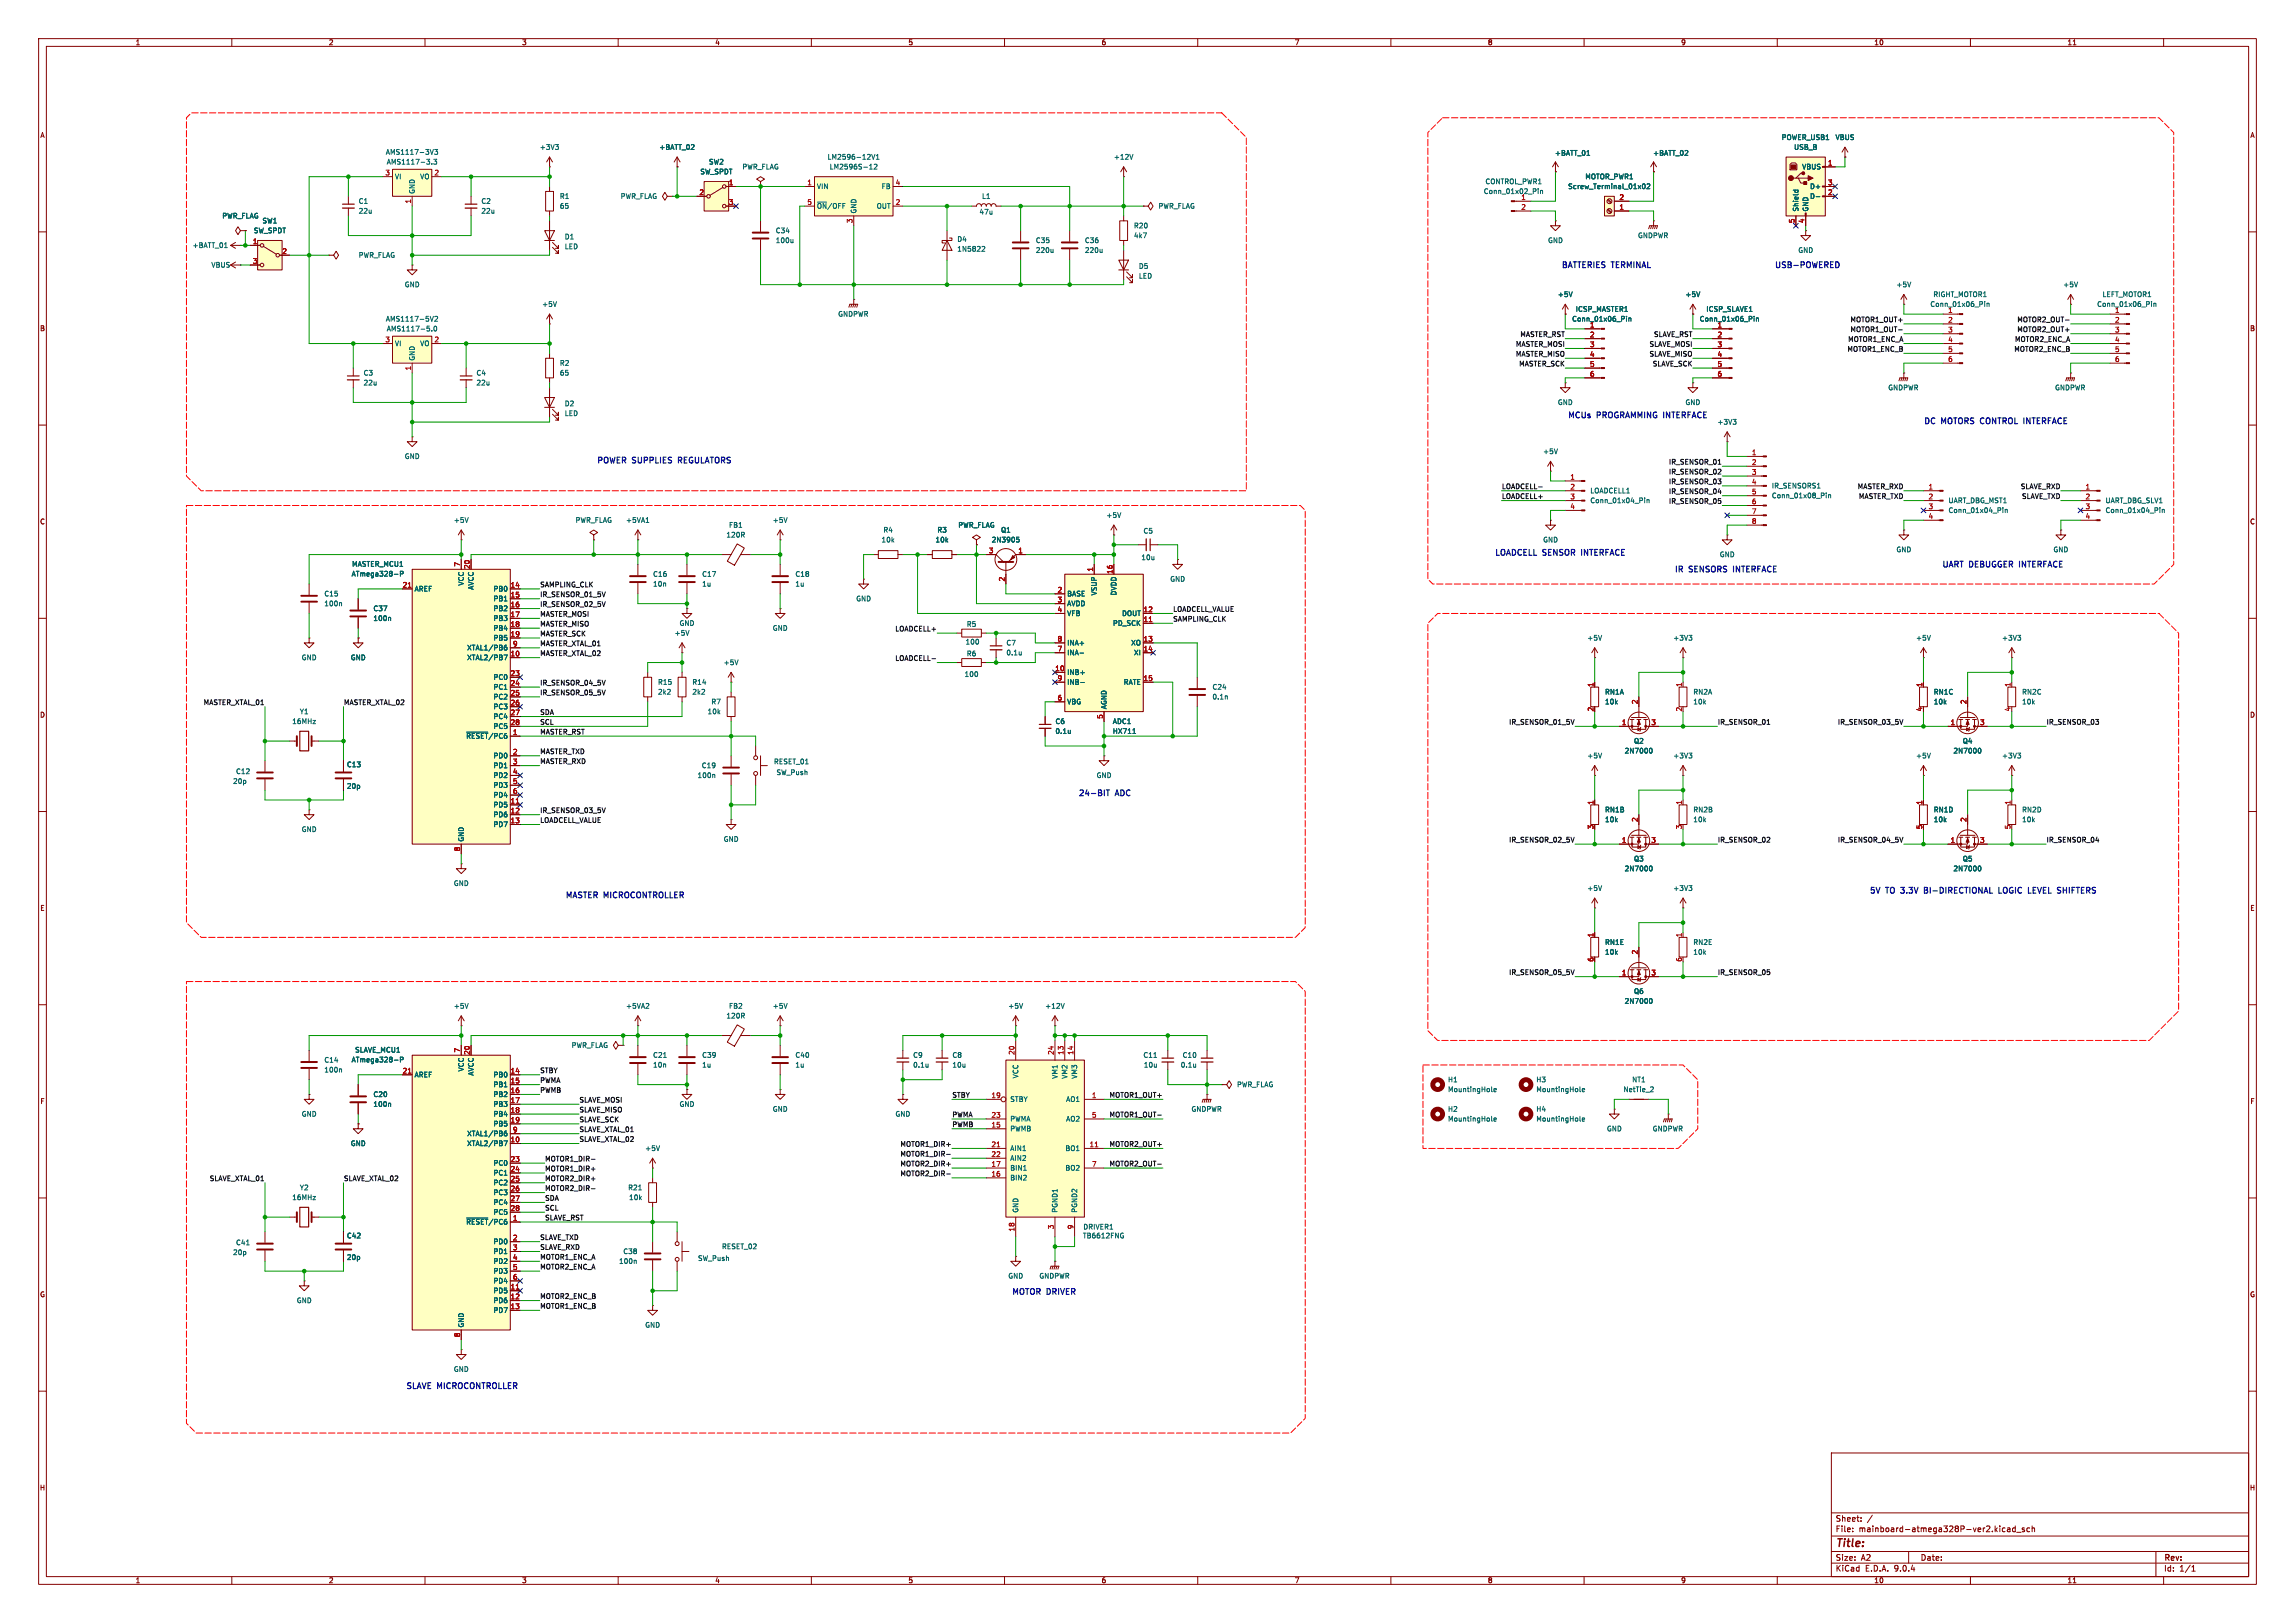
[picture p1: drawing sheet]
<svg xmlns="http://www.w3.org/2000/svg" width="594mm" height="420mm" viewBox="0 0 594 420" stroke-linecap="round" stroke-linejoin="round" font-family="sans-serif">
<defs><g id="words">
<text font-size="2.8" fill="#840000" x="475" y="400.9">Title:</text>
<g font-size="2.1" fill="#0000c2">
<text x="404" y="69.8">BATTERIES TERMINAL</text>
<text x="459.1" y="69.8">USB-POWERED</text>
<text x="405.6" y="108.6">MCUs</text>
<text x="413.3" y="108.6">PROGRAMMING INTERFACE</text>
<text x="497.8" y="110.2">DC</text>
<text x="502.5" y="110.2">MOTORS</text>
<text x="513.2" y="110.2">CONTROL</text>
<text x="525" y="110.2">INTERFACE</text>
<text x="154.3" y="120.3">POWER</text>
<text x="163.7" y="120.3">SUPPLIES</text>
<text x="176.1" y="120.3">REGULATORS</text>
<text x="386.7" y="144.2">LOADCELL SENSOR</text>
<text x="409.9" y="144.2">INTERFACE</text>
<text x="433.2" y="148.5">IR</text>
<text x="437.2" y="148.5">SENSORS</text>
<text x="449.2" y="148.5">INTERFACE</text>
<text x="502.5" y="147.3">UART DEBUGGER INTERFACE</text>
<text x="279" y="206.4">24-BIT</text>
<text x="288.8" y="206.4">ADC</text>
<text x="146.1" y="232.9">MASTER MICROCONTROLLER</text>
<text x="483.7" y="231.6">5V</text>
<text x="488.2" y="231.6">TO</text>
<text x="492.6" y="231.6">3.3V</text>
<text x="499.2" y="231.6">BI-DIRECTIONAL</text>
<text x="519.1" y="231.6">LOGIC</text>
<text x="527.4" y="231.6">LEVEL SHIFTERS</text>
<text x="261.7" y="335.5">MOTOR</text>
<text x="270.9" y="335.5">DRIVER</text>
<text x="104.9" y="359.9">SLAVE MICROCONTROLLER</text>
</g>
<g font-size="2.1" fill="#840000">
<text x="475" y="394">Sheet:</text>
<text x="475" y="396.7">File:</text>
<text x="481.1" y="396.7">mainboard-atmega328P-ver2.kicad_sch</text>
<text x="475" y="406.9">KiCad</text>
<text x="475" y="404.1">Size:</text>
<text x="481.7" y="404.1">A2</text>
<text x="482.7" y="406.9">E.D.A.</text>
<text x="490.3" y="406.9">9.0.4</text>
<text x="497" y="404.1">Date:</text>
<text x="560" y="404.3">Rev:</text>
<text x="560" y="406.9">Id:</text>
<text x="564.1" y="406.9">1/1</text>
</g>
<g font-size="1.8" fill="#840000">
<text x="35" y="11.9">1</text>
<text x="85" y="11.9">2</text>
<text x="135" y="11.9">3</text>
<text x="185" y="11.9">4</text>
<text x="235" y="11.9">5</text>
<text x="285" y="11.9">6</text>
<text x="335" y="11.9">7</text>
<text x="385" y="11.9">8</text>
<text x="435" y="11.9">9</text>
<text x="485" y="11.9">10</text>
<text x="535" y="11.9">11</text>
<text x="10.3" y="35.9">A</text>
<text x="582.3" y="35.9">A</text>
<text x="10.3" y="85.9">B</text>
<text x="582.3" y="85.9">B</text>
<text x="10.3" y="135.9">C</text>
<text x="582.3" y="135.9">C</text>
<text x="10.3" y="185.9">D</text>
<text x="582.3" y="185.9">D</text>
<text x="10.3" y="235.9">E</text>
<text x="582.3" y="235.9">E</text>
<text x="10.3" y="285.9">F</text>
<text x="582.3" y="285.9">F</text>
<text x="10.3" y="335.9">G</text>
<text x="582.3" y="335.9">G</text>
<text x="10.2" y="385.9">H</text>
<text x="582.2" y="385.9">H</text>
<text x="35" y="409.9">1</text>
<text x="85" y="409.9">2</text>
<text x="135" y="409.9">3</text>
<text x="185" y="409.9">4</text>
<text x="235" y="409.9">5</text>
<text x="285" y="409.9">6</text>
<text x="335" y="409.9">7</text>
<text x="385" y="409.9">8</text>
<text x="435" y="409.9">9</text>
<text x="485" y="409.9">10</text>
<text x="535" y="409.9">11</text>
</g>
<g font-size="1.8" fill="#006464">
<text x="99.7" y="40.2">AMS1117-3V3</text>
<text x="139.6" y="39">+3V3</text>
<text x="170.5" y="39">+BATT_02</text>
<text x="214.1" y="41.5">LM2596-12V1</text>
<text x="288.2" y="41.5">+12V</text>
<text x="402.3" y="40.5">+BATT_01</text>
<text x="427.7" y="40.5">+BATT_02</text>
<text x="461" y="36.4">POWER_USB1</text>
<text x="464.2" y="39">USB_B</text>
<text x="475" y="36.4">VBUS</text>
<text x="100" y="42.8">AMS1117-3.3</text>
<text x="102.1" y="46.6">VI</text>
<text x="108.6" y="46.6">VO</text>
<text x="181.1" y="45.3">SW_SPDT</text>
<text x="183.4" y="42.8">SW2</text>
<text x="192" y="44">PWR_FLAG</text>
<text x="214.6" y="44">LM2596S-12</text>
<text x="384.3" y="47.9">CONTROL_PWR1</text>
<text x="410.2" y="46.6">MOTOR_PWR1</text>
<text x="466.3" y="44">VBUS</text>
<text x="92.7" y="52.9">C1</text>
<text x="107.5" y="50.3" transform="rotate(-90 107.5 50.3)">GND</text>
<text x="124.5" y="52.9">C2</text>
<text x="144.8" y="51.7">R1</text>
<text x="160.5" y="51.7">PWR_FLAG</text>
<text x="211.3" y="49.1">VIN</text>
<text x="228.1" y="49.1">FB</text>
<text x="254" y="51.7">L1</text>
<text x="383.9" y="50.4">Conn_01x02_Pin</text>
<text x="393.6" y="51.8">1</text>
<text x="405.8" y="49.1">Screw_Terminal_01x02</text>
<text x="468.4" y="49.1">D+</text>
<text x="468.4" y="51.7">D-</text>
<text x="57.4" y="56.7">PWR_FLAG</text>
<text x="67.8" y="58">SW1</text>
<text x="92.7" y="55.5">22u</text>
<text x="124.5" y="55.5">22u</text>
<text x="144.8" y="54.2">65</text>
<text x="211.3" y="54.2">~{ON}/OFF</text>
<text x="221.8" y="55.4" transform="rotate(-90 221.8 55.4)">GND</text>
<text x="226.8" y="54.2">OUT</text>
<text x="253.4" y="55.7">47u</text>
<text x="293.4" y="59.3">R20</text>
<text x="299.7" y="54.2">PWR_FLAG</text>
<text x="465.7" y="54.9" transform="rotate(-90 465.7 54.9)">Shield</text>
<text x="468.2" y="54.9" transform="rotate(-90 468.2 54.9)">GND</text>
<text x="49.7" y="64.4">+BATT_01</text>
<text x="65.6" y="60.6">SW_SPDT</text>
<text x="146.1" y="62.1">D1</text>
<text x="146.1" y="64.7">LED</text>
<text x="200.7" y="63.1">100u</text>
<text x="200.7" y="60.6">C34</text>
<text x="247.7" y="62.8">D4</text>
<text x="247.7" y="65.3">1N5822</text>
<text x="268" y="65.6">220u</text>
<text x="268" y="63.1">C35</text>
<text x="280.7" y="65.6">220u</text>
<text x="280.7" y="63.1">C36</text>
<text x="293.4" y="61.8">4k7</text>
<text x="400.6" y="63.1">GND</text>
<text x="423.8" y="61.8">GNDPWR</text>
<text x="465.3" y="65.6">GND</text>
<text x="54.6" y="69.4">VBUS</text>
<text x="92.7" y="66.9">PWR_FLAG</text>
<text x="294.6" y="69.8">D5</text>
<text x="104.6" y="74.5">GND</text>
<text x="294.6" y="72.3">LED</text>
<text x="403.1" y="77.1">+5V</text>
<text x="436.1" y="77.1">+5V</text>
<text x="490.7" y="74.5">+5V</text>
<text x="500.3" y="77.1">RIGHT_MOTOR1</text>
<text x="533.9" y="74.5">+5V</text>
<text x="544.1" y="77.1">LEFT_MOTOR1</text>
<text x="99.7" y="83.4">AMS1117-5V2</text>
<text x="140.2" y="79.6">+5V</text>
<text x="216.8" y="82.1">GNDPWR</text>
<text x="406.8" y="83.4">Conn_01x06_Pin</text>
<text x="407.7" y="80.9">ICSP_MASTER1</text>
<text x="439.8" y="83.4">Conn_01x06_Pin</text>
<text x="441.5" y="80.9">ICSP_SLAVE1</text>
<text x="499.5" y="79.6">Conn_01x06_Pin</text>
<text x="504.1" y="81">1</text>
<text x="542.7" y="79.6">Conn_01x06_Pin</text>
<text x="547.3" y="81">1</text>
<text x="100" y="86">AMS1117-5.0</text>
<text x="102.1" y="89.8">VI</text>
<text x="108.6" y="89.8">VO</text>
<text x="107.5" y="93.5" transform="rotate(-90 107.5 93.5)">GND</text>
<text x="144.8" y="94.8">R2</text>
<text x="94" y="97.4">C3</text>
<text x="94" y="99.9">22u</text>
<text x="123.2" y="97.4">C4</text>
<text x="123.2" y="99.9">22u</text>
<text x="144.8" y="97.4">65</text>
<text x="488.6" y="101.2">GNDPWR</text>
<text x="531.8" y="101.2">GNDPWR</text>
<text x="146.1" y="105.3">D2</text>
<text x="146.1" y="107.9">LED</text>
<text x="403.1" y="105">GND</text>
<text x="436.1" y="105">GND</text>
<text x="444.4" y="110.1">+3V3</text>
<text x="104.6" y="119">GND</text>
<text x="399.3" y="117.7">+5V</text>
<text x="411.5" y="127.9">LOADCELL1</text>
<text x="411.5" y="130.4">Conn_01x04_Pin</text>
<text x="458.5" y="129.1">Conn_01x08_Pin</text>
<text x="458.5" y="126.6">IR_SENSORS1</text>
<text x="504.2" y="130.4">UART_DBG_MST1</text>
<text x="544.8" y="130.4">UART_DBG_SLV1</text>
<text x="117.3" y="135.5">+5V</text>
<text x="148.9" y="135.5">PWR_FLAG</text>
<text x="161.9" y="135.5">+5VA1</text>
<text x="188.6" y="136.8">FB1</text>
<text x="199.9" y="135.5">+5V</text>
<text x="247.9" y="136.8">PWR_FLAG</text>
<text x="286.3" y="134.2">+5V</text>
<text x="504.2" y="132.9">Conn_01x04_Pin</text>
<text x="544.8" y="132.9">Conn_01x04_Pin</text>
<text x="187.9" y="139.3">120R</text>
<text x="228" y="140.6">10k</text>
<text x="228.5" y="138">R4</text>
<text x="242" y="140.6">10k</text>
<text x="242.5" y="138">R3</text>
<text x="256.6" y="140.6">2N3905</text>
<text x="259" y="138">Q1</text>
<text x="295.8" y="138.3">C5</text>
<text x="399.3" y="140.6">GND</text>
<text x="490.7" y="143.1">GND</text>
<text x="531.4" y="143.1">GND</text>
<text x="90.9" y="149.4">ATmega328-P</text>
<text x="91" y="146.8">MASTER_MCU1</text>
<text x="168.9" y="149.5">C16</text>
<text x="181.6" y="149.5">C17</text>
<text x="205.7" y="149.5">C18</text>
<text x="295.3" y="145.1">10u</text>
<text x="445" y="144.4">GND</text>
<text x="83.8" y="154.5">C15</text>
<text x="107.2" y="153.3">AREF</text>
<text x="120.2" y="151.7" transform="rotate(-90 120.2 151.7)">VCC</text>
<text x="122.8" y="152.7" transform="rotate(-90 122.8 152.7)">AVCC</text>
<text x="127.6" y="153.3">PB0</text>
<text x="127.6" y="155.8">PB1</text>
<text x="168.9" y="152">10n</text>
<text x="181.6" y="152">1u</text>
<text x="205.7" y="152">1u</text>
<text x="221.5" y="155.8">GND</text>
<text x="276.1" y="154.5">BASE</text>
<text x="284.1" y="154.2" transform="rotate(-90 284.1 154.2)">VSUP</text>
<text x="289.2" y="154.2" transform="rotate(-90 289.2 154.2)">DVDD</text>
<text x="302.8" y="150.7">GND</text>
<text x="83.8" y="157.1">100n</text>
<text x="96.5" y="160.9">100n</text>
<text x="96.5" y="158.3">C37</text>
<text x="127.6" y="158.3">PB2</text>
<text x="127.6" y="160.9">PB3</text>
<text x="276.1" y="157.1">AVDD</text>
<text x="276.1" y="159.6">VFB</text>
<text x="290.3" y="159.6">DOUT</text>
<text x="127.6" y="163.4">PB4</text>
<text x="127.6" y="166">PB5</text>
<text x="174.5" y="164.7">+5V</text>
<text x="175.8" y="162.2">GND</text>
<text x="199.9" y="163.4">GND</text>
<text x="249.8" y="167">100</text>
<text x="250.1" y="162.4">R5</text>
<text x="260.4" y="167.2">C7</text>
<text x="276.1" y="167.2">INA+</text>
<text x="287.9" y="162.2">PD_SCK</text>
<text x="292.7" y="167.2">XO</text>
<text x="410.7" y="166">+5V</text>
<text x="433" y="166">+3V3</text>
<text x="495.8" y="166">+5V</text>
<text x="518.1" y="166">+3V3</text>
<text x="78" y="171">GND</text>
<text x="90.7" y="171">GND</text>
<text x="120.8" y="168.5">XTAL1/PB6</text>
<text x="120.8" y="171">XTAL2/PB7</text>
<text x="187.2" y="172.3">+5V</text>
<text x="250.1" y="170">R6</text>
<text x="260.4" y="169.8">0.1u</text>
<text x="276.1" y="169.8">INA-</text>
<text x="293.4" y="169.8">XI</text>
<text x="127.6" y="176.1">PC0</text>
<text x="127.6" y="178.7">PC1</text>
<text x="170.2" y="179.9">2k2</text>
<text x="170.2" y="177.4">R15</text>
<text x="179.1" y="179.9">2k2</text>
<text x="179.1" y="177.4">R14</text>
<text x="249.5" y="175.4">100</text>
<text x="276.1" y="174.9">INB+</text>
<text x="276.1" y="177.4">INB-</text>
<text x="290.7" y="177.4">RATE</text>
<text x="313.7" y="178.7">C24</text>
<text x="415.3" y="179.9">RN1A</text>
<text x="438.2" y="179.9">RN2A</text>
<text x="500.4" y="179.9">RN1C</text>
<text x="523.2" y="179.9">RN2C</text>
<text x="77.5" y="185">Y1</text>
<text x="127.6" y="181.2">PC2</text>
<text x="127.6" y="183.7">PC3</text>
<text x="183" y="185">10k</text>
<text x="184" y="182.5">R7</text>
<text x="276.1" y="182.5">VBG</text>
<text x="286.6" y="183.6" transform="rotate(-90 286.6 183.6)">AGND</text>
<text x="313.7" y="181.2">0.1n</text>
<text x="415.3" y="182.5">10k</text>
<text x="438.2" y="182.5">10k</text>
<text x="500.4" y="182.5">10k</text>
<text x="523.2" y="182.5">10k</text>
<text x="75.5" y="187.6">16MHz</text>
<text x="120.5" y="191.4">~{RESET}/PC6</text>
<text x="127.6" y="186.3">PC4</text>
<text x="127.6" y="188.8">PC5</text>
<text x="273.1" y="187.6">C6</text>
<text x="273.1" y="190.1">0.1u</text>
<text x="287.9" y="187.6">ADC1</text>
<text x="287.9" y="190.1">HX711</text>
<text x="127.6" y="196.4">PD0</text>
<text x="200.2" y="198">RESET_01</text>
<text x="410.7" y="196.4">+5V</text>
<text x="420.4" y="195.2">2N7000</text>
<text x="422.8" y="192.6">Q2</text>
<text x="433" y="196.4">+3V3</text>
<text x="495.8" y="196.4">+5V</text>
<text x="505.5" y="195.2">2N7000</text>
<text x="507.9" y="192.6">Q4</text>
<text x="518.1" y="196.4">+3V3</text>
<text x="60.2" y="203">20p</text>
<text x="61" y="200.5">C12</text>
<text x="89.7" y="198.7">C13</text>
<text x="127.6" y="199">PD1</text>
<text x="127.6" y="201.5">PD2</text>
<text x="180.4" y="201.5">100n</text>
<text x="181.5" y="199">C19</text>
<text x="200.9" y="200.8">SW_Push</text>
<text x="283.7" y="201.5">GND</text>
<text x="89.7" y="204.3">20p</text>
<text x="127.6" y="204.1">PD3</text>
<text x="127.6" y="206.6">PD4</text>
<text x="127.6" y="209.1">PD5</text>
<text x="78" y="215.5">GND</text>
<text x="127.6" y="211.7">PD6</text>
<text x="127.6" y="214.2">PD7</text>
<text x="415.3" y="213">10k</text>
<text x="415.3" y="210.4">RN1B</text>
<text x="438.2" y="213">10k</text>
<text x="438.2" y="210.4">RN2B</text>
<text x="500.4" y="213">10k</text>
<text x="500.4" y="210.4">RN1D</text>
<text x="523.2" y="213">10k</text>
<text x="523.2" y="210.4">RN2D</text>
<text x="120.2" y="217.9" transform="rotate(-90 120.2 217.9)">GND</text>
<text x="187.2" y="218">GND</text>
<text x="420.4" y="225.7">2N7000</text>
<text x="422.8" y="223.1">Q3</text>
<text x="505.5" y="225.7">2N7000</text>
<text x="507.9" y="223.1">Q5</text>
<text x="117.3" y="229.5">GND</text>
<text x="410.7" y="230.7">+5V</text>
<text x="433" y="230.7">+3V3</text>
<text x="415.3" y="244.7">RN1E</text>
<text x="438.2" y="244.7">RN2E</text>
<text x="415.3" y="247.2">10k</text>
<text x="438.2" y="247.2">10k</text>
<text x="422.8" y="257.4">Q6</text>
<text x="117.3" y="261.2">+5V</text>
<text x="161.9" y="261.2">+5VA2</text>
<text x="187.9" y="263.8">120R</text>
<text x="188.6" y="261.2">FB2</text>
<text x="199.9" y="261.2">+5V</text>
<text x="260.9" y="261.2">+5V</text>
<text x="270.4" y="261.2">+12V</text>
<text x="420.4" y="259.9">2N7000</text>
<text x="83.8" y="275.2">C14</text>
<text x="90.9" y="275.1">ATmega328-P</text>
<text x="91.8" y="272.6">SLAVE_MCU1</text>
<text x="147.8" y="271.4">PWR_FLAG</text>
<text x="168.9" y="273.9">C21</text>
<text x="181.6" y="273.9">C39</text>
<text x="205.7" y="273.9">C40</text>
<text x="236.2" y="273.9">C9</text>
<text x="246.4" y="273.9">C8</text>
<text x="295.8" y="273.9">C11</text>
<text x="306" y="273.9">C10</text>
<text x="83.8" y="277.7">100n</text>
<text x="107.2" y="279">AREF</text>
<text x="120.2" y="277.4" transform="rotate(-90 120.2 277.4)">VCC</text>
<text x="122.8" y="278.5" transform="rotate(-90 122.8 278.5)">AVCC</text>
<text x="127.6" y="279">PB0</text>
<text x="127.6" y="281.5">PB1</text>
<text x="168.9" y="276.5">10n</text>
<text x="181.6" y="276.5">1u</text>
<text x="205.7" y="276.5">1u</text>
<text x="236.2" y="276.5">0.1u</text>
<text x="246.4" y="276.5">10u</text>
<text x="263.8" y="279.2" transform="rotate(-90 263.8 279.2)">VCC</text>
<text x="273.9" y="279.3" transform="rotate(-90 273.9 279.3)">VM1</text>
<text x="276.5" y="279.3" transform="rotate(-90 276.5 279.3)">VM2</text>
<text x="279" y="279.3" transform="rotate(-90 279 279.3)">VM3</text>
<text x="295.9" y="276.5">10u</text>
<text x="305.5" y="276.5">0.1u</text>
<text x="320" y="281.5">PWR_FLAG</text>
<text x="374.7" y="280.3">H1</text>
<text x="397.5" y="280.3">H3</text>
<text x="422.3" y="280.3">NT1</text>
<text x="96.5" y="286.6">100n</text>
<text x="96.5" y="284.1">C20</text>
<text x="127.6" y="284.1">PB2</text>
<text x="127.6" y="286.6">PB3</text>
<text x="175.8" y="286.6">GND</text>
<text x="199.9" y="287.9">GND</text>
<text x="261.4" y="285.3">STBY</text>
<text x="275.8" y="285.3">AO1</text>
<text x="308.3" y="287.9">GNDPWR</text>
<text x="374.7" y="282.8">MountingHole</text>
<text x="374.7" y="287.9">H2</text>
<text x="397.5" y="287.9">H4</text>
<text x="397.5" y="282.8">MountingHole</text>
<text x="420.1" y="282.8">NetTie_2</text>
<text x="78" y="289.2">GND</text>
<text x="127.6" y="289.2">PB4</text>
<text x="127.6" y="291.7">PB5</text>
<text x="231.6" y="289.2">GND</text>
<text x="261.4" y="290.4">PWMA</text>
<text x="261.4" y="293">PWMB</text>
<text x="275.8" y="290.4">AO2</text>
<text x="374.7" y="290.4">MountingHole</text>
<text x="397.5" y="290.4">MountingHole</text>
<text x="415.8" y="293">GND</text>
<text x="427.6" y="293">GNDPWR</text>
<text x="90.7" y="296.8">GND</text>
<text x="120.8" y="294.2">XTAL1/PB6</text>
<text x="120.8" y="296.8">XTAL2/PB7</text>
<text x="166.9" y="298">+5V</text>
<text x="261.4" y="298">AIN1</text>
<text x="275.6" y="298">BO1</text>
<text x="127.6" y="301.9">PC0</text>
<text x="127.6" y="304.4">PC1</text>
<text x="261.4" y="300.6">AIN2</text>
<text x="261.4" y="303.1">BIN1</text>
<text x="261.4" y="305.7">BIN2</text>
<text x="275.6" y="303.1">BO2</text>
<text x="75.5" y="310.7">16MHz</text>
<text x="77.5" y="308.2">Y2</text>
<text x="127.6" y="306.9">PC2</text>
<text x="127.6" y="309.5">PC3</text>
<text x="162.5" y="308.2">R21</text>
<text x="162.7" y="310.7">10k</text>
<text x="120.5" y="317.1">~{RESET}/PC6</text>
<text x="127.6" y="312">PC4</text>
<text x="127.6" y="314.6">PC5</text>
<text x="263.8" y="313.9" transform="rotate(-90 263.8 313.9)">GND</text>
<text x="273.9" y="313.9" transform="rotate(-90 273.9 313.9)">PGND1</text>
<text x="279" y="313.9" transform="rotate(-90 279 313.9)">PGND2</text>
<text x="61" y="322.4">C41</text>
<text x="89.7" y="320.6">C42</text>
<text x="127.6" y="322.2">PD0</text>
<text x="186.7" y="323.4">RESET_02</text>
<text x="280.2" y="320.6">TB6612FNG</text>
<text x="280.3" y="318.4">DRIVER1</text>
<text x="60.2" y="325">20p</text>
<text x="89.7" y="326.2">20p</text>
<text x="127.6" y="324.7">PD1</text>
<text x="127.6" y="327.3">PD2</text>
<text x="127.6" y="329.8">PD3</text>
<text x="160.1" y="327.3">100n</text>
<text x="161.2" y="324.7">C38</text>
<text x="180.5" y="326.5">SW_Push</text>
<text x="127.6" y="332.3">PD4</text>
<text x="127.6" y="334.9">PD5</text>
<text x="260.9" y="331.1">GND</text>
<text x="268.9" y="331.1">GNDPWR</text>
<text x="76.7" y="337.4">GND</text>
<text x="127.6" y="337.4">PD6</text>
<text x="127.6" y="340">PD7</text>
<text x="120.2" y="343.7" transform="rotate(-90 120.2 343.7)">GND</text>
<text x="166.9" y="343.8">GND</text>
<text x="117.3" y="355.2">GND</text>
</g>
<g font-size="1.8" fill="#a90000">
<text x="99.6" y="45.5">3</text>
<text x="112.3" y="45.5">2</text>
<text x="473" y="42.9">1</text>
<text x="106.4" y="52.8" transform="rotate(-90 106.4 52.8)">1</text>
<text x="180.9" y="50.5">2</text>
<text x="188.5" y="48">1</text>
<text x="188.5" y="53.1">3</text>
<text x="208.8" y="48">1</text>
<text x="208.8" y="53.1">5</text>
<text x="231.7" y="48">4</text>
<text x="231.7" y="53.1">2</text>
<text x="419" y="51.8">2</text>
<text x="473" y="48">3</text>
<text x="473" y="50.5">2</text>
<text x="220.7" y="57.9" transform="rotate(-90 220.7 57.9)">3</text>
<text x="393.6" y="54.4">2</text>
<text x="419" y="54.4">1</text>
<text x="464.6" y="57.9" transform="rotate(-90 464.6 57.9)">5</text>
<text x="467.1" y="57.9" transform="rotate(-90 467.1 57.9)">4</text>
<text x="65.3" y="63.2">1</text>
<text x="73" y="65.8">2</text>
<text x="65.3" y="68.3">3</text>
<text x="504.1" y="83.6">2</text>
<text x="547.3" y="83.6">2</text>
<text x="99.6" y="88.6">3</text>
<text x="112.3" y="88.6">2</text>
<text x="411.4" y="84.8">1</text>
<text x="411.4" y="87.4">2</text>
<text x="411.4" y="89.9">3</text>
<text x="444.4" y="84.8">1</text>
<text x="444.4" y="87.4">2</text>
<text x="444.4" y="89.9">3</text>
<text x="504.1" y="86.1">3</text>
<text x="504.1" y="88.6">4</text>
<text x="547.3" y="86.1">3</text>
<text x="547.3" y="88.6">4</text>
<text x="106.4" y="96" transform="rotate(-90 106.4 96)">1</text>
<text x="411.4" y="92.5">4</text>
<text x="411.4" y="95">5</text>
<text x="444.4" y="92.5">4</text>
<text x="444.4" y="95">5</text>
<text x="504.1" y="91.2">5</text>
<text x="504.1" y="93.7">6</text>
<text x="547.3" y="91.2">5</text>
<text x="547.3" y="93.7">6</text>
<text x="411.4" y="97.5">6</text>
<text x="444.4" y="97.5">6</text>
<text x="453.3" y="117.9">1</text>
<text x="406.3" y="124.2">1</text>
<text x="453.3" y="120.4">2</text>
<text x="453.3" y="122.9">3</text>
<text x="453.3" y="125.5">4</text>
<text x="406.3" y="126.7">2</text>
<text x="406.3" y="129.3">3</text>
<text x="406.3" y="131.8">4</text>
<text x="453.3" y="128">5</text>
<text x="453.3" y="130.6">6</text>
<text x="499" y="126.7">1</text>
<text x="499" y="129.3">2</text>
<text x="499" y="131.8">3</text>
<text x="539.7" y="126.7">1</text>
<text x="539.7" y="129.3">2</text>
<text x="539.7" y="131.8">3</text>
<text x="453.3" y="133.1">7</text>
<text x="453.3" y="135.6">8</text>
<text x="499" y="134.4">4</text>
<text x="539.7" y="134.4">4</text>
<text x="255.8" y="143.3">3</text>
<text x="263.5" y="143.3">1</text>
<text x="119.1" y="146.8" transform="rotate(-90 119.1 146.8)">7</text>
<text x="121.7" y="147.4" transform="rotate(-90 121.7 147.4)">20</text>
<text x="283" y="148" transform="rotate(-90 283 148)">1</text>
<text x="288" y="148.6" transform="rotate(-90 288 148.6)">16</text>
<text x="104.1" y="152.1">21</text>
<text x="132" y="152.1">14</text>
<text x="132" y="154.7">15</text>
<text x="260.1" y="150.6" transform="rotate(-90 260.1 150.6)">2</text>
<text x="273.6" y="153.4">2</text>
<text x="273.6" y="156">3</text>
<text x="132" y="157.2">16</text>
<text x="132" y="159.8">17</text>
<text x="273.6" y="158.5">4</text>
<text x="295.9" y="158.5">12</text>
<text x="295.9" y="161">11</text>
<text x="132" y="162.3">18</text>
<text x="132" y="164.8">19</text>
<text x="132.6" y="167.4">9</text>
<text x="273.6" y="166.1">8</text>
<text x="295.9" y="166.1">13</text>
<text x="132" y="169.9">10</text>
<text x="273" y="173.7">10</text>
<text x="273.6" y="168.7">7</text>
<text x="295.9" y="168.7">14</text>
<text x="132" y="175">23</text>
<text x="132" y="177.5">24</text>
<text x="273.6" y="176.3">9</text>
<text x="295.9" y="176.3">15</text>
<text x="412.5" y="177.9" transform="rotate(-90 412.5 177.9)">1</text>
<text x="435.4" y="177.9" transform="rotate(-90 435.4 177.9)">1</text>
<text x="497.6" y="177.9" transform="rotate(-90 497.6 177.9)">1</text>
<text x="520.4" y="177.9" transform="rotate(-90 520.4 177.9)">1</text>
<text x="132" y="180.1">25</text>
<text x="132" y="182.6">26</text>
<text x="132" y="185.2">27</text>
<text x="273.6" y="181.4">6</text>
<text x="412.5" y="184.2" transform="rotate(-90 412.5 184.2)">2</text>
<text x="423.9" y="182.3" transform="rotate(-90 423.9 182.3)">2</text>
<text x="435.4" y="184.2" transform="rotate(-90 435.4 184.2)">2</text>
<text x="497.6" y="184.2" transform="rotate(-90 497.6 184.2)">4</text>
<text x="509" y="182.3" transform="rotate(-90 509 182.3)">2</text>
<text x="520.4" y="184.2" transform="rotate(-90 520.4 184.2)">4</text>
<text x="132" y="187.7">28</text>
<text x="132.6" y="190.2">1</text>
<text x="285.5" y="186.1" transform="rotate(-90 285.5 186.1)">5</text>
<text x="419.7" y="187.7">1</text>
<text x="427.3" y="187.7">3</text>
<text x="504.8" y="187.7">1</text>
<text x="512.4" y="187.7">3</text>
<text x="132.6" y="195.3">2</text>
<text x="132.6" y="197.9">3</text>
<text x="132.6" y="200.4">4</text>
<text x="132.6" y="202.9">5</text>
<text x="132" y="208">11</text>
<text x="132.6" y="205.5">6</text>
<text x="412.5" y="208.4" transform="rotate(-90 412.5 208.4)">1</text>
<text x="435.4" y="208.4" transform="rotate(-90 435.4 208.4)">1</text>
<text x="497.6" y="208.4" transform="rotate(-90 497.6 208.4)">1</text>
<text x="520.4" y="208.4" transform="rotate(-90 520.4 208.4)">1</text>
<text x="132" y="210.6">12</text>
<text x="132" y="213.1">13</text>
<text x="412.5" y="214.7" transform="rotate(-90 412.5 214.7)">3</text>
<text x="423.9" y="212.8" transform="rotate(-90 423.9 212.8)">2</text>
<text x="435.4" y="214.7" transform="rotate(-90 435.4 214.7)">3</text>
<text x="497.6" y="214.7" transform="rotate(-90 497.6 214.7)">5</text>
<text x="509" y="212.8" transform="rotate(-90 509 212.8)">2</text>
<text x="520.4" y="214.7" transform="rotate(-90 520.4 214.7)">5</text>
<text x="119.1" y="220.4" transform="rotate(-90 119.1 220.4)">8</text>
<text x="419.7" y="218.2">1</text>
<text x="427.3" y="218.2">3</text>
<text x="504.8" y="218.2">1</text>
<text x="512.4" y="218.2">3</text>
<text x="412.5" y="242.6" transform="rotate(-90 412.5 242.6)">1</text>
<text x="435.4" y="242.6" transform="rotate(-90 435.4 242.6)">1</text>
<text x="412.5" y="249" transform="rotate(-90 412.5 249)">6</text>
<text x="423.9" y="247.1" transform="rotate(-90 423.9 247.1)">2</text>
<text x="435.4" y="249" transform="rotate(-90 435.4 249)">6</text>
<text x="419.7" y="252.5">1</text>
<text x="427.3" y="252.5">3</text>
<text x="119.1" y="272.5" transform="rotate(-90 119.1 272.5)">7</text>
<text x="121.7" y="273.1" transform="rotate(-90 121.7 273.1)">20</text>
<text x="262.6" y="273.1" transform="rotate(-90 262.6 273.1)">20</text>
<text x="272.8" y="273.1" transform="rotate(-90 272.8 273.1)">24</text>
<text x="275.3" y="273.1" transform="rotate(-90 275.3 273.1)">13</text>
<text x="277.9" y="273.1" transform="rotate(-90 277.9 273.1)">14</text>
<text x="104.1" y="277.9">21</text>
<text x="132" y="277.9">14</text>
<text x="132" y="280.4">15</text>
<text x="132" y="283">16</text>
<text x="132" y="285.5">17</text>
<text x="256.5" y="284.2">19</text>
<text x="282.5" y="284.2">1</text>
<text x="132" y="288">18</text>
<text x="132" y="290.6">19</text>
<text x="132.6" y="293.1">9</text>
<text x="256.5" y="289.3">23</text>
<text x="256.5" y="291.8">15</text>
<text x="282.5" y="289.3">5</text>
<text x="132" y="295.7">10</text>
<text x="256.5" y="296.9">21</text>
<text x="256.5" y="299.5">22</text>
<text x="281.9" y="296.9">11</text>
<text x="132" y="300.7">23</text>
<text x="132" y="303.3">24</text>
<text x="132" y="305.8">25</text>
<text x="256.5" y="302">17</text>
<text x="256.5" y="304.5">16</text>
<text x="282.5" y="302">7</text>
<text x="132" y="308.4">26</text>
<text x="132" y="310.9">27</text>
<text x="132" y="313.4">28</text>
<text x="132.6" y="316">1</text>
<text x="132.6" y="321.1">2</text>
<text x="132.6" y="323.6">3</text>
<text x="262.6" y="318.8" transform="rotate(-90 262.6 318.8)">18</text>
<text x="272.8" y="318.2" transform="rotate(-90 272.8 318.2)">3</text>
<text x="277.9" y="318.2" transform="rotate(-90 277.9 318.2)">9</text>
<text x="132.6" y="326.1">4</text>
<text x="132.6" y="328.7">5</text>
<text x="132" y="333.8">11</text>
<text x="132.6" y="331.2">6</text>
<text x="132" y="336.3">12</text>
<text x="132" y="338.8">13</text>
<text x="119.1" y="346.1" transform="rotate(-90 119.1 346.1)">8</text>
</g>
<g font-size="1.8" fill="#0f0f0f">
<text x="478.8" y="83.5">MOTOR1_OUT+</text>
<text x="522" y="83.5">MOTOR2_OUT-</text>
<text x="392.2" y="89.8">MASTER_MOSI</text>
<text x="393.4" y="87.3">MASTER_RST</text>
<text x="426.8" y="89.8">SLAVE_MOSI</text>
<text x="428" y="87.3">SLAVE_RST</text>
<text x="478.2" y="88.6">MOTOR1_ENC_A</text>
<text x="478.8" y="86">MOTOR1_OUT-</text>
<text x="521.4" y="88.6">MOTOR2_ENC_A</text>
<text x="522" y="86">MOTOR2_OUT+</text>
<text x="392.2" y="92.4">MASTER_MISO</text>
<text x="393.1" y="94.9">MASTER_SCK</text>
<text x="426.8" y="92.4">SLAVE_MISO</text>
<text x="427.7" y="94.9">SLAVE_SCK</text>
<text x="478" y="91.1">MOTOR1_ENC_B</text>
<text x="521.2" y="91.1">MOTOR2_ENC_B</text>
<text x="431.8" y="120.3">IR_SENSOR_01</text>
<text x="431.8" y="122.8">IR_SENSOR_02</text>
<text x="431.8" y="125.4">IR_SENSOR_03</text>
<text x="388.6" y="126.7">LOADCELL-</text>
<text x="388.6" y="129.2">LOADCELL+</text>
<text x="431.8" y="127.9">IR_SENSOR_04</text>
<text x="431.8" y="130.5">IR_SENSOR_05</text>
<text x="480.7" y="126.7">MASTER_RXD</text>
<text x="481" y="129.2">MASTER_TXD</text>
<text x="522.9" y="126.7">SLAVE_RXD</text>
<text x="523.2" y="129.2">SLAVE_TXD</text>
<text x="139.7" y="152.1">SAMPLING_CLK</text>
<text x="139.7" y="154.6">IR_SENSOR_01_5V</text>
<text x="139.7" y="157.1">IR_SENSOR_02_5V</text>
<text x="139.7" y="159.7">MASTER_MOSI</text>
<text x="303.5" y="158.4">LOADCELL_VALUE</text>
<text x="303.5" y="160.9">SAMPLING_CLK</text>
<text x="139.7" y="167.3">MASTER_XTAL_01</text>
<text x="139.7" y="164.8">MASTER_SCK</text>
<text x="139.7" y="162.2">MASTER_MISO</text>
<text x="231.6" y="163.5">LOADCELL+</text>
<text x="139.7" y="169.8">MASTER_XTAL_02</text>
<text x="231.6" y="171.1">LOADCELL-</text>
<text x="139.7" y="177.5">IR_SENSOR_04_5V</text>
<text x="139.7" y="180">IR_SENSOR_05_5V</text>
<text x="52.6" y="182.5">MASTER_XTAL_01</text>
<text x="88.9" y="182.5">MASTER_XTAL_02</text>
<text x="139.7" y="185.1">SDA</text>
<text x="139.7" y="190.2">MASTER_RST</text>
<text x="139.7" y="187.6">SCL</text>
<text x="390.5" y="187.6">IR_SENSOR_01_5V</text>
<text x="444.5" y="187.6">IR_SENSOR_01</text>
<text x="475.6" y="187.6">IR_SENSOR_03_5V</text>
<text x="529.6" y="187.6">IR_SENSOR_03</text>
<text x="139.7" y="197.8">MASTER_RXD</text>
<text x="139.7" y="195.2">MASTER_TXD</text>
<text x="139.7" y="213">LOADCELL_VALUE</text>
<text x="139.7" y="210.5">IR_SENSOR_03_5V</text>
<text x="390.5" y="218.1">IR_SENSOR_02_5V</text>
<text x="444.5" y="218.1">IR_SENSOR_02</text>
<text x="475.6" y="218.1">IR_SENSOR_04_5V</text>
<text x="529.6" y="218.1">IR_SENSOR_04</text>
<text x="390.5" y="252.4">IR_SENSOR_05_5V</text>
<text x="444.5" y="252.4">IR_SENSOR_05</text>
<text x="139.7" y="280.3">PWMA</text>
<text x="139.7" y="277.8">STBY</text>
<text x="139.7" y="282.9">PWMB</text>
<text x="149.9" y="287.9">SLAVE_MISO</text>
<text x="149.9" y="285.4">SLAVE_MOSI</text>
<text x="246.4" y="284.1">STBY</text>
<text x="287.1" y="284.1">MOTOR1_OUT+</text>
<text x="149.9" y="290.5">SLAVE_SCK</text>
<text x="149.9" y="293">SLAVE_XTAL_01</text>
<text x="246.4" y="291.8">PWMB</text>
<text x="246.4" y="289.2">PWMA</text>
<text x="287.1" y="289.2">MOTOR1_OUT-</text>
<text x="149.9" y="295.6">SLAVE_XTAL_02</text>
<text x="232.9" y="296.8">MOTOR1_DIR+</text>
<text x="232.9" y="299.4">MOTOR1_DIR-</text>
<text x="287.1" y="296.8">MOTOR2_OUT+</text>
<text x="54.2" y="305.7">SLAVE_XTAL_01</text>
<text x="88.9" y="305.7">SLAVE_XTAL_02</text>
<text x="141" y="300.6">MOTOR1_DIR-</text>
<text x="141" y="305.7">MOTOR2_DIR+</text>
<text x="141" y="303.2">MOTOR1_DIR+</text>
<text x="232.9" y="301.9">MOTOR2_DIR+</text>
<text x="232.9" y="304.5">MOTOR2_DIR-</text>
<text x="287.1" y="301.9">MOTOR2_OUT-</text>
<text x="141" y="310.8">SDA</text>
<text x="141" y="308.3">MOTOR2_DIR-</text>
<text x="141" y="315.9">SLAVE_RST</text>
<text x="141" y="313.3">SCL</text>
<text x="139.7" y="323.5">SLAVE_RXD</text>
<text x="139.7" y="321">SLAVE_TXD</text>
<text x="139.7" y="326">MOTOR1_ENC_A</text>
<text x="139.7" y="328.6">MOTOR2_ENC_A</text>
<text x="139.7" y="336.2">MOTOR2_ENC_B</text>
<text x="139.7" y="338.7">MOTOR1_ENC_B</text>
</g>
</g></defs>
<g fill="none" stroke="#840000" stroke-width=".26">
<path d="M10 10h574v400h-574zM12 12h570v396h-570zM60 10v2M110 10v2M160 10v2M210 10v2M260 10v2M310 10v2M360 10v2M410 10v2M460 10v2M510 10v2"/>
<path d="M536.6 11.6h.7M560 10v2M141 59.7h2.5l-1.3 2.5zM142.2 57.2v7.6M10 60h2M141 62.2h2.5M143 64l1.5 1.5v-.7v.7h-.7M143 62.7l1.5 1.6v-.8v.8h-.7M582 60h2M120.6 95.3v2M120.6 98.3v2M141.2 92.7h2.1v5.1h-2.1z"/>
<path d="M142.2 91.4v1.3M142.2 97.8v1.3M502.9 81.3h4.2M502.9 83.8h4.2M502.9 86.4h4.2M502.9 88.9h4.2M502.9 91.4h4.2M502.9 94h4.2M10 110h2M141 102.9h2.5l-1.3 2.5zM141 105.4h2.5M142.2 100.3v7.7"/>
<path d="M143 107.2l1.5 1.5v-.7v.7h-.7M143 105.9l1.5 1.5v-.7v.7h-.7M582 110h2M119.4 139.7h.1M119.4 137.2l-.8 1.2M119.4 137.2l.7 1.2M119.4 137.2v2.5M201.9 139.7h.1M201.9 137.2l-.7 1.2M201.9 137.2l.8 1.2M201.9 137.2v2.5M252.7 139.7l1-.6-1-.7-1 .7 1 .6v1.3"/>
<path d="M165.1 146.1v2.7M165.1 150.9v2.8M177.8 146.1v2.7M177.8 150.9v2.8M186.7 143.5h2.5M190.8 140.7l1.9 1.1-2.6 4.5-1.9-1.1zM191.7 143.5h2.6M201.9 157.5v1.3h1.3l-1.3 1.2-1.2-1.2h1.2M201.9 157.5h.1M201.9 146.1v2.7M201.9 150.9v2.8M223.5 149.9v1.2h1.3l-1.3 1.3-1.3-1.3h1.3"/>
<path d="M223.5 149.9h.1M240 143.5h1.3M241.3 142.5h5.1v2h-5.1zM246.4 143.5h1.2M252.7 141h.1M10 160h2M92.7 165.1v1.3h1.3l-1.3 1.2-1.3-1.2h1.3M92.7 165.1h.1M582 160h2M68.6 196.9v2.7M195.6 193v2.6M196.8 198.1h1.8"/>
<path d="M196.8 195.6v5.1M10 210h2M68.6 201.7v2.8M195.6 200.7v2.5M582 210h2M10 260h2M80 271.8v2.8M80 276.6v2.8M160 270.5l-.6-1-.7 1 .7 1 .6-1h1.3M161.3 270.5h.1M582 260h2M80 283.2v1.3h1.3l-1.3 1.3-1.3-1.3h1.3"/>
<path d="M80 283.2h.1M92.7 280.7v2.8M92.7 285.5v2.8M10 310h2M582 310h2M119.4 349.3v1.2h1.2l-1.2 1.3-1.3-1.3h1.3M119.4 349.3h.1M10 360h2M474 376h108v32h-108zM582 360h2M474 397.5h108M474 391.5h108"/>
<path d="M479.5 396.2v.2M479.5 395.4v.2M481.7 393.5v.2M481.7 392.7v.2M484.6 392.1l-1.3 1.9M518.5 395.4h.5M519 396.3l-.5 .1M519.6 395.4h.6v1M520.2 395.7l-.7 .3 .2 .4 .5-.1M521.6 395.4h-.4l-.3 .3 .1 .6h.6M521.6 394.9v1.5M522 396.5h1.1"/>
<path d="M524 395.4h-.4l-.2 .2 .1 .2 .5 .1v.4h-.6M525.3 395.4h-.4l-.3 .3 .1 .6h.6M526 395.5l.5-.1 .1 1M526 394.9v1.5M60 408v2M110 408v2M160 408v2M210 408v2M260 408v2M310 408v2M360 408v2M410 408v2"/>
<path d="M460 408v2M474 404.5h108M474 401.5h108M494 401.5v3M510 408v2M536.6 409.6h.7M558 401.5v6.5M560 408v2M567.3 406.6h.9M567.3 405.5l.4-.4v1.5"/>
<circle cx="195.6" cy="196.1" r=".51"/>
<circle cx="195.6" cy="200.2" r=".51"/>
</g>
<g fill="#840000" stroke="#840000" stroke-width=".26">
<path d="M507.1 81.2h.9v.2h-.9z"/>
<path d="M507.1 83.7h.9v.2h-.9z"/>
<path d="M507.1 86.2h.9v.3h-.9z"/>
<path d="M507.1 88.8h.9v.2h-.9z"/>
<path d="M507.1 91.3h.9v.3h-.9z"/>
<path d="M507.1 93.9h.9v.2h-.9z"/>
</g>
<path d="M513.7 78v.2M513.7 78.5v.8M514.3 78.5v.8M514.3 78.6l.5-.1v.8M121.2 133.9l-.4 1.3M203.7 133.9l-.4 1.3M88.2 276.6l.2 .2v.6M100.9 285.5l.2 .2v.6" fill="none" stroke="#006464" stroke-width=".26"/>
<path d="M163.1 149.1h4M163.1 150.6h4M175.8 149.1h4M175.8 150.6h4M199.9 149.1h4.1M199.9 150.6h4.1M66.5 199.9h4.1M66.5 201.4h4.1M78 274.8h4M78 276.4h4M90.7 283.7h4M90.7 285.2h4" fill="none" stroke="#840000" stroke-width=".51"/>
<path d="M119.1 97.3h3.1" fill="none" stroke="#840000" stroke-width=".3"/>
<path d="M119.1 98.3h3.1" fill="none" stroke="#840000" stroke-width=".33"/>
<path d="M106.7 147.3h25.4v71.1h-25.4z" fill="#ffffc2"/>
<g fill="none" stroke="#840000" stroke-width=".26">
<path d="M62.2 59.7l-.6-1-.6 1 .6 1 .6-1h1.3M63.5 59.7h.1M59.7 63.5l1.3 .8M59.7 63.5h2.5M59.7 68.6l1.3 .7M59.7 68.6h2.5M61 62.7l-1.3 .8M61 67.8l-1.3 .8M62.2 63.5h.1M62.2 68.6h.1M85.1 66h1.3l.6-1 .6 1-.6 1.1-.6-1.1M85.1 66h.1"/>
<path d="M104.1 152.4h2.6M106.7 147.3h25.4v71.1h-25.4zM119.4 144.8v2.5M121.9 144.8v2.5M132.1 152.4h2.5M132.1 154.9h2.5M132.1 157.5h2.5M132.1 160h2.5M132.1 162.6h2.5M132.1 165.1h2.5M132.1 167.6h2.5M132.1 170.2h2.5"/>
<path d="M132.1 175.3h2.5M132.1 177.8h2.5M434.6 177.8h2v5.1h-2zM435.6 176.5v1.3M496.8 177.8h2.1v5.1h-2.1zM497.8 170.2h.1M497.8 167.6v2.6M497.8 176.5v1.3M497.8 167.6l.8 1.3M497.8 167.6l-.7 1.3M519.7 177.8h2v5.1h-2zM520.7 170.2h.1"/>
<path d="M520.7 167.6v2.6M520.7 176.5v1.3M520.7 167.6l-.8 1.3M520.7 167.6l.8 1.3M132.1 180.3h2.5M132.1 182.9h2.5M132.1 185.4h2.5M132.1 188h2.5M132.1 190.5h2.5M132.1 195.6h2.5M132.1 198.1h2.5M189.2 195.6v2.8"/>
<path d="M285.7 195.6v1.3h1.3l-1.3 1.2-1.2-1.2h1.2M285.7 195.6h.1M497.8 198.1v2.6M497.8 198.1l.8 1.3M497.8 198.1l-.7 1.3M507 186.2h1M507.4 185.7h3.8M507.5 186.2v2.5h3.5v-2.5M508.8 186.2h1M509 188.3l.7 .4-.7 .4zM509.3 186.2v1.8h-5.1M509.3 180.3v5.4"/>
<path d="M509.8 188.2l-.3 1M510.5 186.2h1.1M511 188h3.3M520.7 198.1v2.6M520.7 198.1l-.8 1.3M520.7 198.1l.8 1.3M119.4 218.4v2.6M132.1 200.7h2.5M132.1 203.2h2.5M132.1 205.7h2.5M132.1 208.3h2.5M132.1 210.8h2.5"/>
<path d="M132.1 213.4h2.5M189.2 212.1v1.3h-1.2l1.2 1.2 1.3-1.2h-1.3M189.2 212.1h.1M189.2 200.4v2.8M434.6 208.3h2v5.1h-2zM435.6 207v1.3M496.8 208.3h2.1v5.1h-2.1zM497.8 200.7h.1M497.8 207v1.3M507 216.7h1M507.4 216.2h3.8M507.5 216.7v2.5h3.5v-2.5"/>
<path d="M508.8 216.7h1M509 218.8l.7 .4-.7 .4zM509.3 216.7v1.7h-5.1M509.3 210.8v5.4M509.8 218.7l-.3 1M510.5 216.7h1.1M511 218.4h3.3M519.7 208.3h2v5.1h-2zM520.7 200.7h.1M520.7 207v1.3M412.7 235h.1M412.7 232.4v2.6"/>
<path d="M412.7 232.4l.8 1.3M412.7 232.4l-.7 1.3M435.6 235h.1M435.6 232.4l-.8 1.3M435.6 232.4l.8 1.3M435.6 232.4v2.6M411.7 242.6h2.1v5.1h-2.1zM412.7 241.3v1.3M421.9 251h1M422.3 250.4h3.8M422.4 251v2.5h3.6v-2.5M423.7 251h1"/>
<path d="M423.9 253.1l.7 .4-.7 .4zM424.2 251v1.7h-5.1M424.2 245.1v5.3M424.7 253l-.3 1M425.4 251h1.1M426 252.7h3.3M434.6 242.6h2v5.1h-2zM435.6 241.3v1.3M165.1 265.4h.1M165.1 262.9l-.8 1.3M165.1 262.9l.8 1.3M165.1 262.9v2.5"/>
<path d="M177.8 270.5v2.8M177.8 275.3v2.8M201.9 270.5v2.8M201.9 275.3v2.8M233.7 271.8v2M233.7 274.8v2.1M262.9 265.4h.1M262.9 262.9l-.8 1.3M262.9 262.9l.8 1.3M262.9 262.9v2.5M273 265.4h.1M273 262.9l-.7 1.3"/>
<path d="M273 262.9l.8 1.3M273 262.9v2.5M302.3 271.8v2M302.3 274.8v2.1M312.4 271.8v2M312.4 274.8v2.1M177.8 281.9v1.3h1.3l-1.3 1.3-1.3-1.3h1.3M177.8 281.9h.1M201.9 281.9v1.3h1.3l-1.3 1.3-1.2-1.3h1.2M201.9 281.9h.1M233.7 283.2v1.3h1.2l-1.2 1.3-1.3-1.3h1.3M233.7 283.2h.1"/>
<path d="M311.1 285.2l.3-.7h2l-.2 .7M311.9 284.5l-.2 .7M312.4 283.2v1.3l-.2 .7M312.4 283.2h.1M312.9 284.5l-.2 .7M316.2 280.7h1.3l.6-1 .7 1-.7 1-.6-1M316.2 280.7h.1M421.6 284.5h5.1"/>
<circle cx="509.3" cy="187.1" r="2.79"/>
<circle cx="509.3" cy="217.6" r="2.79"/>
<circle cx="424.2" cy="251.8" r="2.79"/>
</g>
<path d="M105.7 152h.7M133.6 207.9h.7" fill="none" stroke="#a90000" stroke-width=".26"/>
<g fill="none" stroke="#006464" stroke-width=".26">
<path d="M58.1 64.1h.7M102.1 148.6h.9M103.6 148.5l.6-.1 .1-.4-.7-.2v1.3M130.4 169.5h.9l-.6 1.3M130.6 167.6l.4-.2 .2 .3-.1 .5-.5-.1M131.1 166.9l-.5 .4M499.7 164.4l-.5 1.3M522.2 164.4h.8l-.4 .5M522.8 164.9l.2 .2-.2 .6M120.8 189.5h5.5M499.7 194.9l-.5 1.3M512.2 193.7l.1-.1a.62 .62 0 0 1 .4 .7 .62 .62 0 0 1-.5 .5"/>
<path d="M522.2 194.9h.8l-.4 .5M522.8 195.4l.2 .2-.2 .6M184.8 200.4l.2 .2v.6M414.6 229.2l-.5 1.2M437.1 229.2h.8l-.4 .5M437.7 229.7l.2 .2-.2 .5M512.2 224.2l.1-.1a.62 .62 0 0 1 .4 .7 .62 .62 0 0 1-.5 .5M167.7 259.7l.2 .2v.3l-.7 .7h.7M264.7 259.7l-.4 1.2M275.5 259.7l-.5 1.2M427.1 258.5l.1-.1a.62 .62 0 0 1 .5 .6 .62 .62 0 0 1-.6 .6M240.2 275.3v.9"/>
<path d="M240.2 276.1h-.1M298.6 273.6h.8M309.5 275.3v.9M309.5 276.1h-.1M408.9 290l.2 .1M409.5 289.7l.6-.1v-.2l-.4-.1-.2 .2 .1 .6h.5M427.7 281.2l.2 .3v.3l-.8 .7h.8"/>
</g>
<path d="M232.2 273.8h3M300.7 273.8h3.1M310.9 273.8h3" fill="none" stroke="#840000" stroke-width=".3"/>
<path d="M232.2 274.8h3M300.7 274.8h3.1M310.9 274.8h3" fill="none" stroke="#840000" stroke-width=".33"/>
<path d="M187.2 198.6h4.1M187.2 200.2h4.1M175.8 273.6h4M175.8 275.1h4M199.9 273.6h4.1M199.9 275.1h4.1" fill="none" stroke="#840000" stroke-width=".51"/>
<g fill="#840000" stroke="#840000" stroke-width=".26">
<path d="M509.3 216.9l.4 1h-.8z"/>
<path d="M424.2 251.2l.4 1h-.8z"/>
<path d="M509.3 186.4l.4 1.1h-.8z"/>
<circle cx="511" cy="218.4" r=".25"/>
<circle cx="507.5" cy="218.4" r=".25"/>
<circle cx="426" cy="252.7" r=".25"/>
<circle cx="422.4" cy="252.7" r=".25"/>
<circle cx="511" cy="188" r=".25"/>
<circle cx="507.5" cy="188" r=".25"/>
</g>
<circle cx="395" cy="288.3" r="1.27" fill="none" stroke="#840000" stroke-width="1.3"/>
<path d="M66.7 62.2h6.3v7.7h-6.3z" fill="#ffffc2"/>
<g fill="none" stroke="#840000" stroke-width=".26">
<path d="M141.2 49.5h2.1v5.1h-2.1zM142.2 48.3v1.2M142.2 54.6v1.3M64.8 63.5h2.5M64.8 68.6h2.5M66.7 62.2h6.3v7.7h-6.3zM68.2 63.8l3.3 2M72.4 66h2.5M438.1 78.7l-.7 1.3M438.1 78.7l.8 1.3M438.1 78.7v2.6M410.2 85.1h4.2"/>
<path d="M410.2 87.6h4.2M410.2 90.2h4.2M410.2 92.7h4.2M410.2 95.3h4.2M410.2 97.8h4.2M438.1 81.3h.1M438.1 99.1v1.2h1.3l-1.3 1.3-1.2-1.3h1.2M438.1 99.1h.1M443.2 85.1h4.2M443.2 87.6h4.2M443.2 90.2h4.2M443.2 92.7h4.2"/>
<path d="M443.2 95.3h4.2M443.2 97.8h4.2M447 114.3h.1M447 111.8l-.7 1.2M447 111.8l.8 1.2M447 111.8v2.5M452.1 118.1h4.2M447 138.4v1.3h1.3l-1.3 1.3-1.2-1.3h1.2M447 138.4h.1M452.1 120.7h4.2M452.1 123.2h4.2M452.1 125.7h4.2"/>
<path d="M452.1 128.3h4.2M452.1 130.8h4.2M452.1 133.4h4.2M452.1 135.9h4.2M80 151.1v2.8M80 156v2.8M175.5 175.3h2v5h-2zM176.5 174v1.3M189.2 176.5h.1M189.2 174v2.5M189.2 179.1v1.2M189.2 174l-.7 1.3"/>
<path d="M189.2 174l.8 1.3M257.8 165.1v2M257.8 168.1v2.1M176.5 180.3v1.3M188.2 180.3h2v5.1h-2zM189.2 185.4v1.3M411.7 208.3h2.1v5.1h-2.1zM412.7 207v1.3M421.9 216.7h1M422.3 216.2h3.8M422.4 216.7v2.5h3.6v-2.5M423.7 216.7h1"/>
<path d="M423.9 218.8l.7 .4-.7 .4zM424.2 216.7v1.7h-5.1M424.2 210.8v5.4M424.7 218.7l-.3 1M425.4 216.7h1.1M426 218.4h3.3M417.8 287v1.3h-1.2l1.2 1.3 1.3-1.3h-1.3M417.8 287h.1M430.5 290.3l.3-.7h2l-.2 .7M431.3 289.6l-.3 .7M431.8 288.3v1.3l-.3 .7M431.8 288.3h.1"/>
<path d="M432.3 289.6l-.2 .7"/>
<circle cx="67.8" cy="68.6" r=".46"/>
<circle cx="67.8" cy="63.5" r=".46"/>
<circle cx="71.9" cy="66" r=".46"/>
<circle cx="424.2" cy="217.6" r="2.79"/>
</g>
<path d="M256.3 167.1h3" fill="none" stroke="#840000" stroke-width=".3"/>
<path d="M256.3 168.1h3" fill="none" stroke="#840000" stroke-width=".33"/>
<g fill="none" stroke="#006464" stroke-width=".26">
<path d="M440 75.5l-.5 1.3M421 81.9v.1M421 82.3v.8M421.6 82.4l.5-.1v.8M421.6 82.3v.8M454 81.9v.1M454 82.3v.8M454.6 82.3v.8M454.6 82.4l.5-.1v.8M448.6 108.5h.7l-.4 .5M449.1 109l.2 .3-.2 .5M472.7 127.6v.1"/>
<path d="M472.7 128v.8M473.3 128v.8M473.3 128.1h.5v.7M88.2 155.9l.2 .2v.7M191 170.8l-.4 1.2M264.3 168.6v.9M264.3 169.4h.1M427.1 224.2l.1-.1a.62 .62 0 0 1 .5 .7 .62 .62 0 0 1-.6 .5M386.1 282.3l.2 .2M386.1 290l.2 .1M386.7 282.1l.6-.1-.1-.3h-.3l-.2 .2v.6h.5M386.7 289.7l.6-.1-.1-.2-.3-.1-.2 .2v.6h.5"/>
<path d="M408.9 282.3l.2 .2M409.5 282.1l.6-.1v-.3h-.4l-.2 .2 .1 .6h.5"/>
</g>
<path d="M78 154.2h4M78 155.7h4" fill="none" stroke="#840000" stroke-width=".51"/>
<g fill="#840000" stroke="#840000" stroke-width=".26">
<path d="M456.3 118h.9v.2h-.9z"/>
<path d="M456.3 120.5h.9v.3h-.9z"/>
<path d="M456.3 123.1h.9v.2h-.9z"/>
<path d="M456.3 125.6h.9v.3h-.9z"/>
<path d="M456.3 128.1h.9v.3h-.9z"/>
<path d="M456.3 130.7h.9v.2h-.9z"/>
<path d="M456.3 133.2h.9v.3h-.9z"/>
<path d="M456.3 135.8h.9v.2h-.9z"/>
<path d="M447.4 85h.9v.2h-.9z"/>
<path d="M447.4 87.5h.9v.3h-.9z"/>
<path d="M447.4 90h.9v.3h-.9z"/>
<path d="M447.4 92.6h.9v.2h-.9z"/>
<path d="M447.4 95.1h.9v.3h-.9z"/>
<path d="M447.4 97.7h.9v.2h-.9z"/>
<path d="M424.2 216.9l.4 1h-.8z"/>
<path d="M414.4 85h.9v.2h-.9z"/>
<path d="M414.4 87.5h.9v.3h-.9z"/>
<path d="M414.4 90h.9v.3h-.9z"/>
<path d="M414.4 92.6h.9v.2h-.9z"/>
<path d="M414.4 95.1h.9v.3h-.9z"/>
<path d="M414.4 97.7h.9v.2h-.9z"/>
<circle cx="426" cy="218.4" r=".25"/>
<circle cx="422.4" cy="218.4" r=".25"/>
</g>
<g fill="none" stroke="#840000" stroke-width="1.3">
<circle cx="372.1" cy="280.7" r="1.27"/>
<circle cx="372.1" cy="288.3" r="1.27"/>
<circle cx="395" cy="280.7" r="1.27"/>
</g>
<path d="M415.3 50.8h2.5v5.1h-2.5z" fill="#ffffc2"/>
<g fill="none" stroke="#840000" stroke-width=".26">
<path d="M172.7 50.8l-.6-1-.7 1 .7 1 .6-1h1.3M174 50.8h.1M392 54.6h4.2M392 52.1h4.2M402.6 44.5h.1M402.6 41.9l-.8 1.3M402.6 41.9l.8 1.3M402.6 41.9v2.6M415.3 50.8h2.5v5.1h-2.5zM416.1 54.3l.8 .8M416.1 51.7l.8 .9M416.2 54.1l.9 .8"/>
<path d="M416.2 51.6l.9 .8M417.8 54.6h3.8M417.8 52.1h3.8M492.8 78.7h.1M492.8 76.2l-.8 1.3M492.8 76.2l.7 1.3M492.8 76.2v2.5M535.9 78.7h.1M535.9 76.2l-.7 1.3M535.9 76.2l.8 1.3M535.9 76.2v2.5M491.5 98.6l.2-.8h2.1l-.3 .8"/>
<path d="M492.3 97.8l-.3 .8M492.8 96.5v1.3l-.3 .8M492.8 96.5h.1M493.3 97.8l-.3 .8M534.7 98.6l.2-.8h2.1l-.3 .8M535.4 97.8l-.2 .8M535.9 96.5v1.3l-.2 .8M535.9 96.5h.1M536.4 97.8l-.2 .8M546.1 81.3h4.2M546.1 83.8h4.2M546.1 86.4h4.2"/>
<path d="M546.1 88.9h4.2M546.1 91.4h4.2M546.1 94h4.2M492.8 137.2v1.2h1.2l-1.2 1.3-1.3-1.3h1.3M492.8 137.2h.1M497.8 127h4.3M497.8 129.5h4.3M497.8 132.1h4.3M497.8 134.6h4.3M533.4 137.2v1.2h1.3l-1.3 1.3-1.3-1.3h1.3M533.4 137.2h.1M538.5 127h4.2"/>
<path d="M538.5 129.5h4.2M538.5 132.1h4.2M538.5 134.6h4.2M166.6 175.3h2.1v5h-2.1zM167.6 174v1.3M411.7 177.8h2.1v5.1h-2.1zM412.7 170.2h.1M412.7 167.6v2.6M412.7 176.5v1.3M412.7 167.6l.8 1.3M412.7 167.6l-.7 1.3M435.6 170.2h.1"/>
<path d="M435.6 167.6l-.8 1.3M435.6 167.6l.8 1.3M435.6 167.6v2.6M167.6 180.3v1.3M412.7 198.1l.8 1.3M412.7 198.1l-.7 1.3M412.7 198.1v2.6M435.6 198.1v2.6M435.6 198.1l-.8 1.3M435.6 198.1l.8 1.3M412.7 200.7h.1M435.6 200.7h.1"/>
<circle cx="416.6" cy="54.6" r=".63"/>
<circle cx="416.6" cy="52.1" r=".63"/>
</g>
<g fill="none" stroke="#006464" stroke-width=".26">
<path d="M398.1 48.8v.2M398.1 49.3v.8M398.7 49.3v.8M398.7 49.4l.5-.1 .1 .8M410.7 40.2h.8M425.2 47.7l.2-.1a.62 .62 0 0 1 .4 .6 .62 .62 0 0 1-.5 .6l-.2-.4zM426.3 47.7l.5-.1 .2 .3-.8 .9h.8M494.6 73l-.4 1.2M537.8 73l-.5 1.2M556.9 78v.2M556.9 78.5v.8M557.5 78.5v.8"/>
<path d="M557.5 78.6l.5-.1v.8M518.4 131.4h.1M518.4 131.8v.9M518.4 131.4h-.1M519 131.9h.5v.8M519 131.8v.9M559 131.4h.1M559 131.8v.9M559.6 131.8v.9M559.6 131.9h.5l.1 .8M414.6 164.4l-.5 1.3M437.1 164.4h.8l-.4 .5"/>
<path d="M437.7 164.9l.2 .2-.2 .6M414.6 194.9l-.5 1.3M437.1 194.9h.8l-.4 .5M437.7 195.4l.2 .2-.2 .6"/>
</g>
<g fill="#840000" stroke="#840000" stroke-width=".26">
<path d="M550.3 81.2h.9v.2h-.9z"/>
<path d="M550.3 83.7h.9v.2h-.9z"/>
<path d="M550.3 86.2h.9v.3h-.9z"/>
<path d="M550.3 88.8h.9v.2h-.9z"/>
<path d="M550.3 91.3h.9v.3h-.9z"/>
<path d="M550.3 93.9h.9v.2h-.9z"/>
<path d="M542.7 126.9h.9v.2h-.9z"/>
<path d="M542.7 129.4h.9v.3h-.9z"/>
<path d="M542.7 132h.9v.2h-.9z"/>
<path d="M542.7 134.5h.9v.2h-.9z"/>
<path d="M502.1 126.9h.8v.2h-.8z"/>
<path d="M502.1 129.4h.8v.3h-.8z"/>
<path d="M502.1 132h.8v.2h-.8z"/>
<path d="M502.1 134.5h.8v.2h-.8z"/>
<path d="M391.2 51.9h.8v.3h-.8z"/>
<path d="M391.2 54.5h.8v.2h-.8z"/>
</g>
<path d="M462.3 40.6h10.1v15.3h-10.1z" fill="#ffffc2"/>
<g fill="none" stroke="#840000" stroke-width=".26">
<path d="M477.5 38.1l.8 1.3M477.5 38.1l-.7 1.3M477.5 38.1v2.5M428 44.5h.1M428 41.9l-.8 1.3M428 41.9l.8 1.3M428 41.9v2.6M462.3 40.6h10.1v15.3h-10.1zM463.3 42.5l.4-.3h1l.4 .3v1.4h-1.8zM464.8 46.1h.7l.6 1.3h1.3M464.8 55.9v2.5M465.5 46.1h2.5"/>
<path d="M466.7 44.8h-.6l-1.3 1.3h-.6M467.2 55.1h.3v.8h-.3zM467.4 59.7v1.3h1.2l-1.2 1.2-1.3-1.2h1.3M467.4 59.7h.1M467.4 55.9v2.5M471.7 43.1h.7v.2h-.7zM471.7 48.1h.7v.3h-.7zM471.7 50.7h.7v.2h-.7zM472.4 43.2h2.6M472.4 48.3h2.6M472.4 50.8h2.6M477.5 40.6h.1"/>
</g>
<g fill="#840000" stroke="#840000" stroke-width=".26">
<path d="M463.5 42.7h1.3v1h-1.3z"/>
<path d="M466.9 47h.7v.8h-.7z"/>
<path d="M468 45.5l1.3 .6-1.3 .6z"/>
<circle cx="463.5" cy="46.1" r=".63"/>
<circle cx="466.7" cy="44.8" r=".38"/>
</g>
<path d="M436.7 39l.1 .5-.7 .7h.8M464.1 49.2h1.3v.4M464.6 49.2v.4M470.1 50.9h.9" fill="none" stroke="#006464" stroke-width=".26"/>
<path d="M275.6 148.6h20.3v35.6h-20.3z" fill="#ffffc2"/>
<g fill="none" stroke="#840000" stroke-width=".26">
<path d="M196.8 47l1.1-.6-1.1-.7-1 .7 1 .6v1.3M196.8 48.3h.1M196.8 57.2v2.7M402.6 57.2v1.2h1.3l-1.3 1.3-1.3-1.3h1.3M402.6 57.2h.1M426.7 59.2l.3-.8h2l-.2 .8M427.5 58.4l-.3 .8M428 57.2v1.2l-.3 .8M428 57.2h.1M428.5 58.4l-.3 .8M196.8 62v2.8M405.1 78.7l-.7 1.3"/>
<path d="M405.1 78.7l.8 1.3M405.1 78.7v2.6M91.4 95.3v2M91.4 98.3v2M405.1 81.3h.1M405.1 99.1v1.2h1.3l-1.3 1.3-1.2-1.3h1.2M405.1 99.1h.1M106.7 113v1.3h1.2l-1.2 1.3-1.3-1.3h1.3M106.7 113h.1M401.3 119.4l-.7 1.3M401.3 119.4l.8 1.3M401.3 119.4v2.5"/>
<path d="M288.3 138.4h.1M288.3 135.9v2.5M288.3 135.9l-.8 1.3M288.3 135.9l.8 1.3M401.3 121.9h.1M401.3 134.6v1.3h1.3l-1.3 1.3-1.3-1.3h1.3M401.3 134.6h.1M405.1 124.5h4.2M405.1 127h4.2M405.1 129.5h4.2M405.1 132.1h4.2M177.8 157.5v1.3h1.3l-1.3 1.2-1.3-1.2h1.3"/>
<path d="M177.8 157.5h.1M226.1 143.5h1.2M227.3 142.5h5.1v2h-5.1zM232.4 143.5h1.3M273 153.7h2.6M273 156.2h2.6M273 158.8h2.6M275.6 148.6h20.3v35.6h-20.3zM283.2 146.1v2.5M288.3 146.1v2.5M294.6 141h2.1M295.9 158.8h2.5"/>
<path d="M297.7 141h2M304.8 144.8v1.3h1.3l-1.3 1.2-1.3-1.2h1.3M304.8 144.8h.1M80 165.1v1.3h1.3l-1.3 1.2-1.3-1.2h1.3M80 165.1h.1M176.5 168.9h.1M176.5 166.4l-.7 1.2M176.5 166.4l.8 1.2M176.5 166.4v2.5M273 166.4h2.6M273 168.9h2.6M273 174h2.6"/>
<path d="M273 176.5h2.6M295.9 166.4h2.5M295.9 168.9h2.5M295.9 176.5h2.5M295.9 161.3h2.5M309.9 175.3v2.8M270.5 185.4v2.1M270.5 188.5v2M273 181.6h2.6M285.7 184.2v2.5M309.9 180.1v2.8M421.9 186.2h1"/>
<path d="M422.3 185.7h3.8M422.4 186.2v2.5h3.6v-2.5M423.7 186.2h1M423.9 188.3l.7 .4-.7 .4zM424.2 186.2v1.8h-5.1M424.2 180.3v5.4M424.7 188.2l-.3 1M425.4 186.2h1.1M426 188h3.3M243.8 271.8v2M243.8 274.8v2.1M262.9 325.1v1.3h1.3l-1.3 1.3-1.3-1.3h1.3"/>
<path d="M262.9 325.1h.1M271.8 328.4l.2-.7h2.1l-.3 .7M272.5 327.7l-.2 .7M273 326.4v1.3l-.2 .7M273 326.4h.1M273.6 327.7l-.3 .7"/>
<circle cx="424.2" cy="187.1" r="2.79"/>
</g>
<g fill="none" stroke="#006464" stroke-width=".26">
<path d="M205.2 62v.8M205.2 62.7l-.1 .1M406.9 75.5l-.4 1.3M403.1 116.1l-.4 1.3M290.1 132.7l-.4 1.2M425.7 128.8v.2M425.7 129.3v.8M426.3 129.3v.8M426.3 129.4l.5-.1v.8M178.3 163.1l-.4 1.3M279.5 169h1M279.7 174.1h1"/>
<path d="M279.7 176.6h1M277 189v.8M277 189.7v.1M293.2 189.8h.7M317.6 180.1l.1 .8M427.1 193.7l.1-.1a.62 .62 0 0 1 .5 .7 .62 .62 0 0 1-.6 .5"/>
</g>
<path d="M297.4 160.9h.7" fill="none" stroke="#a90000" stroke-width=".26"/>
<g fill="#840000" stroke="#840000" stroke-width=".26">
<path d="M424.2 186.4l.4 1.1h-.8z"/>
<path d="M409.3 124.3h.9v.3h-.9z"/>
<path d="M409.3 126.9h.9v.2h-.9z"/>
<path d="M409.3 129.4h.9v.3h-.9z"/>
<path d="M409.3 132h.9v.2h-.9z"/>
<circle cx="426" cy="188" r=".25"/>
<circle cx="422.4" cy="188" r=".25"/>
</g>
<path d="M194.8 60.2h4.1M194.8 61.7h4.1M307.8 178.3h4.1M307.8 179.8h4.1" fill="none" stroke="#840000" stroke-width=".51"/>
<path d="M89.9 97.3h3.1M297.7 139.4v3.1M269 187.5h3M242.3 273.8h3.1" fill="none" stroke="#840000" stroke-width=".3"/>
<path d="M89.9 98.3h3.1M296.7 139.4v3.1M269 188.5h3M242.3 274.8h3.1" fill="none" stroke="#840000" stroke-width=".33"/>
<path d="M260.3 274.3h20.4v40.7h-20.4z" fill="#ffffc2"/>
<g fill="none" stroke="#840000" stroke-width=".26">
<path d="M142.2 43.2h.1M142.2 40.6l-.7 1.3M142.2 40.6l.8 1.3M142.2 40.6v2.6M175.3 43.2h.1M175.3 40.6l-.8 1.3M175.3 40.6l.7 1.3M175.3 40.6v2.6M153.7 138.4l1-.6-1-.6-1 .6 1 .6v1.3M153.7 139.7h.1M165.1 139.7h.1M165.1 137.2l-.8 1.2"/>
<path d="M165.1 137.2l.8 1.2M165.1 137.2v2.5M92.7 154.9v2.8M92.7 159.8v2.8M260.3 274.3h20.4v40.7h-20.4zM262.9 269.2v5.1M273 269.2v5.1M275.6 269.2v5.1M278.1 269.2v5.1M255.3 284.5h3.8M255.3 289.6h5M255.3 292.1h5"/>
<path d="M255.3 297.2h5M255.3 299.7h5M280.7 284.5h5M280.7 289.6h5M280.7 297.2h5M255.3 302.3h5M255.3 304.8h5M262.9 315v5M273 315v5M278.1 315v5M280.7 302.3h5"/>
<circle cx="259.7" cy="284.5" r=".63"/>
</g>
<path d="M258.1 296.8h.7M283.5 296.8h.7" fill="none" stroke="#a90000" stroke-width=".26"/>
<path d="M143.8 37.4h.7l-.4 .5M144.3 37.9l.2 .2-.2 .6M179.5 37.5l.1 .5-.7 .7h.7M167.2 135.2h.7M167.5 134.1l.1-.2v1.3M100.9 159.8l.2 .1v.7M264.9 302.8h.7M290.4 319.1l.3 .1M290.6 319.8h.2v.4l-.2 .2" fill="none" stroke="#006464" stroke-width=".26"/>
<path d="M90.7 158h4M90.7 159.5h4" fill="none" stroke="#840000" stroke-width=".51"/>
<path d="M182.2 47h6.4v7.6h-6.4z" fill="#ffffc2"/>
<g fill="none" stroke="#840000" stroke-width=".26">
<path d="M180.3 50.8h2.6M182.2 47h6.4v7.6h-6.4zM187.1 48.5l-3.3 2M188 48.3h2.5M188 53.3h2.5M245.1 59.7v7.6M251.5 53.3h1.2l.2-.4 .5-.2 .4 .2 .2 .4 .2-.4 .4-.2 .5 .2 .2 .4 .2-.4 .4-.2 .5 .2 .1 .4 .2-.4 .5-.2 .4 .2 .2 .4h1.3M264.2 59.7v2.8M276.9 59.7v2.8M289.8 57.2h2v5h-2zM290.8 55.9v1.3M219.7 79.5l.3-.8h2l-.3 .8"/>
<path d="M220.5 78.7l-.3 .8M221 77.5v1.2l-.3 .8M221 77.5h.1M221.5 78.7l-.3 .8M245.1 62.2l1.3 2.6h-2.6zM245.7 61.6h.7v.6h-2.6v.7h.7M264.2 64.5v2.8M276.9 64.5v2.8M290.8 62.2v1.3M142.2 83.8h.1M142.2 81.3l-.7 1.3M142.2 81.3l.8 1.3"/>
<path d="M142.2 81.3v2.5M255.3 143.5h2.5l1.9 1.9M260.3 145.4v5.7M265.4 143.5h-2.5l-1.9 1.9M247.6 163.8h1.3M247.6 171.5h1.3M248.9 162.8h5.1v2h-5.1zM248.9 170.4h5.1v2.1h-5.1zM254 163.8h1.3M254 171.5h1.3"/>
<circle cx="183.4" cy="50.8" r=".46"/>
<circle cx="187.5" cy="53.3" r=".46"/>
<circle cx="187.5" cy="48.3" r=".46"/>
<circle cx="260.3" cy="144.8" r="2.82"/>
</g>
<path d="M262.1 62.7h4.1M262.1 64.3h4.1M274.8 62.7h4.1M274.8 64.3h4.1M258.4 145.4h3.9" fill="none" stroke="#840000" stroke-width=".51"/>
<path d="M262.1 143.8l.5 .5-1 .5z" fill="#840000" stroke="#840000" stroke-width=".26"/>
<path d="M144.1 78l-.5 1.3M254.4 63.8h.4l.1 .3-.8 .9h.8M272.6 64.5v.8M272.6 65.2l-.2 .1M285.3 64.5v.8M285.3 65.2l-.2 .1M263.1 139h.6M263.3 139.5l.5 .2-.1 .5-.4 .1" fill="none" stroke="#006464" stroke-width=".26"/>
<path d="M210.8 45.7h20.3v10.2h-20.3z" fill="#ffffc2"/>
<g fill="none" stroke="#840000" stroke-width=".26">
<path d="M208.3 48.3h2.5M208.3 53.3h2.5M210.8 45.7h20.3v10.2h-20.3zM221 55.9v2.5M231.1 48.3h2.6M231.1 53.3h2.6M290.8 45.7h.1M290.8 43.2l-.7 1.3M290.8 43.2l.8 1.3M290.8 43.2v2.5M295.9 53.3h1.3l.6-1 .6 1-.6 1.1-.6-1.1M295.9 53.3h.1"/>
<path d="M289.6 67.3h2.5l-1.3 2.6zM289.6 69.9h2.5M290.8 64.8v7.6M291.6 71.6l1.5 1.6v-.8v.8h-.7M291.6 70.4l1.5 1.5v-.8v.8h-.7"/>
</g>
<path d="M225.6 39.9l.4 1.3 .5-1.3M293.2 39.9l-.4 1.3M225.1 43.8h.7M225.2 42.8l.2-.3v1.3M226.3 42.6l.5-.1 .2 .4-.8 .9h.8M226.8 41.2h.7M226.8 40.3l.4-.4v1.3" fill="none" stroke="#006464" stroke-width=".26"/>
<path d="M101.6 87h10.2v7h-10.2z" fill="#ffffc2"/>
<path d="M90.2 50.8v2M90.2 53.8v2.1M99.1 88.9h2.5M101.6 87h10.2v7h-10.2zM106.7 94v2.5M111.8 88.9h2.5" fill="none" stroke="#840000" stroke-width=".26"/>
<path d="M111.8 85.5v.2M112.2 81.9l-.4 1.2M112.4 84.5l.2-.1a.62 .62 0 0 1 .5 .7 .62 .62 0 0 1-.6 .5l-.2-.4zM112.5 82l.5-.1 .3 .3-.8 .9h.8" fill="none" stroke="#006464" stroke-width=".26"/>
<path d="M88.6 52.8h3.1" fill="none" stroke="#840000" stroke-width=".3"/>
<path d="M88.6 53.8h3.1" fill="none" stroke="#840000" stroke-width=".33"/>
<path d="M101.6 43.8h10.2v7h-10.2z" fill="#ffffc2"/>
<g fill="none" stroke="#840000" stroke-width=".26">
<path d="M99.1 45.7h2.5M101.6 43.8h10.2v7h-10.2zM106.7 50.8v2.5M111.8 45.7h2.5M121.9 50.8v2M121.9 53.8v2.1M106.7 68.6v1.3h1.2l-1.2 1.2-1.3-1.2h1.3M106.7 68.6h.1M74.9 191.8h1.9M80.6 191.8h1.9M88.9 196.9v2.7M80 209.6v1.2h1.3l-1.3 1.3-1.3-1.3h1.3"/>
<path d="M80 209.6h.1M88.9 201.7v2.8M119.4 223.5v1.3h1.2l-1.2 1.3-1.3-1.3h1.3M119.4 223.5h.1M119.4 265.4h.1M119.4 262.9l-.8 1.3M119.4 262.9l.7 1.3M119.4 262.9v2.5M165.1 270.5v2.8M165.1 275.3v2.8M186.7 268h2.5M190.8 265.2l1.9 1.1-2.6 4.4-1.9-1z"/>
<path d="M191.7 268h2.6M201.9 265.4h.1M201.9 262.9l-.7 1.3M201.9 262.9l.8 1.3M201.9 262.9v2.5M92.7 290.8v1.3h1.3l-1.3 1.3-1.3-1.3h1.3M92.7 290.8h.1M168.9 299.7v2.6M168.9 299.7l-.8 1.3M168.9 299.7l.8 1.3M68.6 318.8v2.8M74.9 315h1.9"/>
<path d="M80.6 315h1.9M88.9 318.8v2.8M167.9 306.1h2v5.1h-2zM168.9 302.3h.1M168.9 304.8v1.3M168.9 311.2v1.2M175.3 318.8v2.5M68.6 323.6v2.8M78.7 331.5v1.2h1.3l-1.3 1.3-1.2-1.3h1.2M78.7 331.5h.1M88.9 323.6v2.8M168.9 337.8v1.3h-1.3l1.3 1.3 1.3-1.3h-1.3"/>
<path d="M168.9 337.8h.1M168.9 321.3v2.8M168.9 326.1v2.8M175.3 326.4v2.5M176.5 323.9h1.8M176.5 321.3v5.1"/>
<circle cx="175.3" cy="325.9" r=".51"/>
<circle cx="175.3" cy="321.8" r=".51"/>
</g>
<path d="M112.2 38.7l-.4 1.2M112.5 38.7h.8l-.5 .5 .4 .1v.5h-.7M111.8 42.4v.1M112.2 41.2h.8l-.4 .5 .4 .1v.6h-.8M121.2 259.7l-.4 1.2M203.7 259.7l-.4 1.2M171.7 273.6h.8M170.7 296.5l-.4 1.3M165.3 307.9h.7M63.8 322.1h.7M164.5 326.1l.2 .2v.7" fill="none" stroke="#006464" stroke-width=".26"/>
<path d="M120.4 52.8h3M77.6 189.2h2.3v5.1h-2.3zM77.6 312.4h2.3v5.1h-2.3z" fill="none" stroke="#840000" stroke-width=".3"/>
<path d="M120.4 53.8h3" fill="none" stroke="#840000" stroke-width=".33"/>
<g fill="none" stroke="#840000" stroke-width=".51">
<path d="M76.8 190.5v2.5M80.6 190.5v2.5M86.9 199.9h4M86.9 201.4h4M163.1 273.6h4M163.1 275.1h4M76.8 313.7v2.5M80.6 313.7v2.5M66.5 321.8h4.1M66.5 323.3h4.1M86.9 321.8h4M86.9 323.3h4"/>
<path d="M166.9 324.4h4M166.9 325.9h4"/>
</g>
<path d="M106.7 273.1h25.4v71.1h-25.4z" fill="#ffffc2"/>
<g fill="none" stroke="#840000" stroke-width=".26">
<path d="M63.5 59.7h.1M175.3 43.2h.1M180.3 50.8h2.6M188 48.3h2.5M188 53.3h2.5M402.6 44.5h.1M417.8 54.6h3.8M417.8 52.1h3.8M428 44.5h.1M464.8 55.9v2.5M467.4 55.9v2.5M472.4 43.2h2.6"/>
<path d="M472.4 48.3h2.6M472.4 50.8h2.6M477.5 40.6h.1M64.8 63.5h2.5M64.8 68.6h2.5M72.4 66h2.5M405.1 81.3h.1M410.2 85.1h3.8M410.2 87.6h3.8M410.2 90.2h3.8M410.2 92.7h3.8M410.2 95.3h3.8"/>
<path d="M410.2 97.8h3.8M438.1 81.3h.1M443.2 85.1h3.8M443.2 87.6h3.8M443.2 90.2h3.8M443.2 92.7h3.8M443.2 95.3h3.8M443.2 97.8h3.8M92.7 154.9v2.8M92.7 159.8v2.8M104.1 152.4h2.6M119.4 144.8v2.5"/>
<path d="M121.9 144.8v2.5M132.1 152.4h2.5M132.1 154.9h2.5M132.1 157.5h2.5M240 143.5h1.3M246.4 143.5h1.2M252.7 141h.1M255.3 143.5h2.5M260.3 148.6v2.5M262.9 143.5h2.5M273 153.7h2.6M273 156.2h2.6"/>
<path d="M273 158.8h2.6M283.2 146.1v2.5M288.3 146.1v2.5M295.9 158.8h2.5M92.7 165.1h.1M132.1 160h2.5M132.1 162.6h2.5M132.1 165.1h2.5M132.1 167.6h2.5M132.1 170.2h2.5M132.1 175.3h2.5M132.1 177.8h2.5"/>
<path d="M273 166.4h2.6M273 168.9h2.6M273 174h2.6M273 176.5h2.6M295.9 166.4h2.5M295.9 168.9h2.5M295.9 176.5h2.5M295.9 161.3h2.5M412.7 176.5v1.3M497.8 176.5v1.3M88.9 196.9v2.7M132.1 188h2.5"/>
<path d="M132.1 180.3h2.5M132.1 182.9h2.5M132.1 185.4h2.5M132.1 190.5h2.5M132.1 195.6h2.5M132.1 198.1h2.5M270.5 185.4v2.1M270.5 188.5v2M273 181.6h2.6M285.7 184.2v2.5M419.1 188h2.5M424.2 180.3v2.6"/>
<path d="M426.7 188h2.6M504.2 188h2.5M509.3 180.3v2.6M511.8 188h2.5M88.9 201.7v2.8M119.4 218.4v2.6M132.1 200.7h2.5M132.1 203.2h2.5M132.1 205.7h2.5M132.1 208.3h2.5M132.1 210.8h2.5M132.1 213.4h2.5"/>
<path d="M412.7 207v1.3M419.1 218.4h2.5M424.2 210.8v2.6M426.7 218.4h2.6M497.8 207v1.3M504.2 218.4h2.5M509.3 210.8v2.6M511.8 218.4h2.5M412.7 241.3v1.3M419.1 252.7h2.5M424.2 245.1v2.6M426.7 252.7h2.6"/>
<path d="M104.1 278.1h2.6M106.7 273.1h25.4v71.1h-25.4zM119.4 270.5v2.6M121.9 270.5v2.6M132.1 278.1h2.5M92.7 290.8h.1M92.7 280.7v2.8M92.7 285.5v2.8M132.1 280.7h2.5M132.1 283.2h2.5M132.1 285.8h2.5M132.1 288.3h2.5"/>
<path d="M132.1 290.8h2.5M132.1 293.4h2.5M132.1 295.9h2.5M88.9 318.8v2.8M132.1 301h2.5M132.1 303.5h2.5M132.1 306.1h2.5M132.1 308.6h2.5M132.1 311.2h2.5M132.1 313.7h2.5M132.1 316.2h2.5M88.9 323.6v2.8"/>
<path d="M132.1 321.3h2.5M132.1 323.9h2.5M132.1 326.4h2.5M132.1 328.9h2.5M132.1 331.5h2.5M132.1 334h2.5M132.1 336.6h2.5M132.1 339.1h2.5M119.4 344.2v2.5"/>
</g>
<path d="M105.7 152h.7M297.4 160.9h.7M133.6 207.9h.7M105.7 277.7h.7M133.6 333.6h.7" fill="none" stroke="#a90000" stroke-width=".26"/>
<g fill="none" stroke="#006464" stroke-width=".26">
<path d="M179.5 37.5l.1 .5-.7 .7h.7M436.7 39l.1 .5-.7 .7h.8M410.7 40.2h.8M425.2 47.7l.2-.1a.62 .62 0 0 1 .4 .6 .62 .62 0 0 1-.5 .6l-.2-.4zM426.3 47.7l.5-.1 .2 .3-.8 .9h.8M464.1 49.2h1.3v.4M464.6 49.2v.4M470.1 50.9h.9M406.9 75.5l-.4 1.3M440 75.5l-.5 1.3M421 81.9v.1M421 82.3v.8"/>
<path d="M421.6 82.4l.5-.1v.8M421.6 82.3v.8M454 81.9v.1M454 82.3v.8M454.6 82.3v.8M454.6 82.4l.5-.1v.8M263.1 139h.6M263.3 139.5l.5 .2-.1 .5-.4 .1M100.9 159.8l.2 .1v.7M102.1 148.6h.9M103.6 148.5l.6-.1 .1-.4-.7-.2v1.3M130.4 169.5h.9l-.6 1.3"/>
<path d="M130.6 167.6l.4-.2 .2 .3-.1 .5-.5-.1M131.1 166.9l-.5 .4M279.5 169h1M279.7 174.1h1M279.7 176.6h1M120.8 189.5h5.5M277 189v.8M277 189.7v.1M293.2 189.8h.7M427.1 193.7l.1-.1a.62 .62 0 0 1 .5 .7 .62 .62 0 0 1-.6 .5M512.2 193.7l.1-.1a.62 .62 0 0 1 .4 .7 .62 .62 0 0 1-.5 .5M427.1 224.2l.1-.1a.62 .62 0 0 1 .5 .7 .62 .62 0 0 1-.6 .5"/>
<path d="M512.2 224.2l.1-.1a.62 .62 0 0 1 .4 .7 .62 .62 0 0 1-.5 .5M427.1 258.5l.1-.1a.62 .62 0 0 1 .5 .6 .62 .62 0 0 1-.6 .6M102.1 274.3h.9M103.6 274.2h.6l.1-.5-.7-.1v1.2M100.9 285.5l.2 .2v.6M130.4 295.2h.9l-.6 1.3M130.6 293.3l.4-.1 .2 .2-.1 .5-.5-.1M131.1 292.7l-.5 .3M120.8 315.2h5.5"/>
</g>
<path d="M316.2 29.2l6.4 6.4v91.4h-270.5l-3.8-3.8v-92.7l1.2-1.3h266.7M373.4 30.5h185.4l3.8 3.8v111.8l-5.1 5h-186.7l-1.2-1.2v-115.6l3.8-3.8M48.3 130.8h288.2l1.3 1.3v107.9l-2.5 2.6h-283.2l-3.8-3.8v-108M558.8 158.8l5.1 5v97.8l-7.6 7.6h-184.2l-2.5-2.5v-105.4l2.5-2.5h186.7M48.3 254h287l2.5 2.5v110.5l-3.8 3.8h-283.2l-2.5-2.5v-114.3M368.3 275.6h67.3l3.8 3.8v12.7l-5.1 5.1h-66v-21.6" fill="none" stroke="#f00" stroke-width=".26" stroke-dasharray="1.7 .6"/>
<g fill="none" stroke="#0f0f0f" stroke-width=".26">
<path d="M491.4 85.4h1M534.6 82.8h.9M398.2 126h1M444.7 120.1h.7M156.7 155.7l-.5 1.3M156.7 153.2l-.5 1.2M156.7 176l-.5 1.3M156.7 178.6l-.5 1.2M241.2 170.5h1M407.4 186.2l-.4 1.2M457.4 187.4h.7M492.5 186.2l-.4 1.2"/>
<path d="M156.7 209l-.5 1.3M407.4 216.7l-.4 1.2M492.5 216.7l-.4 1.2M407.4 250.9l-.4 1.3M153 300h1M245 298.7h1M299.6 288.6h1M153 307.6h1M245 303.8h1M299.6 301.3h1"/>
</g>
<g fill="none" stroke="#009600" stroke-width=".26">
<path d="M63.5 59.7v3.8M90.2 55.9v5.1h31.7v-5.1M90.2 45.7v5.1M99.1 45.7h-19.1v43.2h19.1M106.7 53.3v15.3M114.3 45.7h27.9M121.9 45.7v5.1M142.2 43.2v5.1M142.2 55.9v1.3M174 50.8h6.3M175.3 43.2v7.6M190.5 48.3h17.8"/>
<path d="M196.8 48.3v8.9M208.3 53.3h-1.3v20.4M221 58.4v19.1M233.7 53.3h17.8M233.7 48.3h43.2v11.4M245.1 53.3v6.4M259.1 53.3h36.8M264.2 53.3v6.4M290.8 45.7v10.2M396.2 54.6h6.4v2.6M402.6 44.5v7.6h-6.4M421.6 54.6h6.4v2.6"/>
<path d="M428 44.5v7.6h-6.4M467.4 58.4v1.3M477.5 40.6v2.6h-2.5M62.2 68.6h2.6M62.2 63.5h2.6M74.9 66h10.2M142.2 64.8v1.2h-35.5M196.8 64.8v8.9h94v-1.3M245.1 67.3v6.4M264.2 67.3v6.4M276.9 67.3v6.4M290.8 63.5v1.3"/>
<path d="M492.8 78.7v2.6h10.1M535.9 78.7v2.6h10.2M91.4 88.9v6.4M106.7 96.5v16.5M114.3 88.9h27.9M120.6 88.9v6.4M142.2 83.8v7.6M142.2 99.1v1.2M405.1 92.7h5.1M405.1 90.2h5.1M405.1 95.3h5.1M405.1 87.6h5.1"/>
<path d="M405.1 81.3v3.8h5.1M410.2 97.8h-5.1v1.3M438.1 92.7h5.1M438.1 90.2h5.1M438.1 95.3h5.1M438.1 87.6h5.1M438.1 81.3v3.8h5.1M443.2 97.8h-5.1v1.3M492.8 88.9h10.1M492.8 86.4h10.1M492.8 83.8h10.1M492.8 91.4h10.1"/>
<path d="M502.9 94h-10.1v2.5M535.9 88.9h10.2M535.9 86.4h10.2M535.9 83.8h10.2M535.9 91.4h10.2M546.1 94h-10.2v2.5M91.4 100.3v3.8h29.2v-3.8M142.2 108v1.2h-35.5M447 114.3v3.8h5.1M119.4 139.7v5.1M153.7 139.7v3.8M165.1 139.7v6.4"/>
<path d="M201.9 139.7v6.4M288.3 138.4v7.7M388.6 129.5h16.5M388.6 127h16.5M401.3 121.9v2.6h3.8M405.1 132.1h-3.8v2.5M445.8 125.7h6.3M445.8 130.8h6.3M445.8 128.3h6.3M445.8 123.2h6.3M445.8 120.7h6.3M447 133.4h5.1"/>
<path d="M452.1 135.9h-5.1v2.5M492.8 129.5h5M492.8 127h5M497.8 134.6h-5v2.6M533.4 129.5h5.1M533.4 127h5.1M538.5 134.6h-5.1v2.6M80 158.8v6.3M104.1 152.4h-11.4v2.5M119.4 143.5h-39.4v7.6M134.6 154.9h5.1M134.6 157.5h5.1"/>
<path d="M134.6 152.4h5.1M165.1 153.7v2.5h12.7M177.8 143.5v2.6M177.8 153.7v3.8M186.7 143.5h-64.8v1.3M194.3 143.5h7.6M201.9 153.7v3.8M226.1 143.5h-2.6v6.4M233.7 143.5h6.3M237.5 143.5v15.3h35.5M247.6 143.5h7.7M252.7 141v15.2h20.3"/>
<path d="M260.3 151.1v2.6h12.7M265.4 143.5h22.9M283.2 143.5v2.6M288.3 141h6.3M298.4 158.8h5.1M299.7 141h5.1v3.8M92.7 162.6v2.5M134.6 160h5.1M134.6 162.6h5.1M134.6 165.1h5.1M134.6 170.2h5.1M134.6 167.6h5.1"/>
<path d="M134.6 177.8h5.1M176.5 168.9v5.1M176.5 171.5h-8.9v2.5M189.2 176.5v2.6M242.6 171.5h5M242.6 163.8h5M255.3 163.8h12.7v2.6h5M257.8 163.8v1.3M257.8 170.2v1.3M273 168.9h-5v2.6h-12.7M298.4 166.4h11.5v8.9M298.4 161.3h5.1"/>
<path d="M298.4 176.5h5.1v14M412.7 170.2v6.3M435.6 174h-11.4v6.3M435.6 170.2v6.3M497.8 170.2v6.3M520.7 174h-11.4v6.3M520.7 170.2v6.3M68.6 191.8h6.3M68.6 182.9v14M82.5 191.8h6.4M88.9 182.9v14M134.6 190.5h61v2.5"/>
<path d="M134.6 198.1h5.1M134.6 195.6h5.1M134.6 180.3h5.1M167.6 181.6v6.4h-33M176.5 181.6v3.8h-41.9M189.2 186.7v8.9M270.5 190.5v2.5h15.2M273 181.6h-2.5v3.8M285.7 186.7v8.9M309.9 182.9v7.6h-24.2M407.7 188h11.4M412.7 184.2v3.8"/>
<path d="M429.3 188h15.2M435.6 184.2v3.8M492.8 188h11.4M497.8 184.2v3.8M514.3 188h15.3M520.7 184.2v3.8M68.6 204.5v2.5h20.3v-2.5M80 207v2.6M134.6 213.4h5.1M134.6 210.8h5.1M189.2 203.2v8.9M195.6 203.2v5.1h-6.4"/>
<path d="M407.7 218.4h11.4M412.7 200.7v6.3M412.7 214.6v3.8M429.3 218.4h15.2M435.6 204.5h-11.4v6.3M435.6 200.7v6.3M435.6 214.6v3.8M492.8 218.4h11.4M497.8 200.7v6.3M497.8 214.6v3.8M514.3 218.4h15.3M520.7 204.5h-11.4v6.3"/>
<path d="M520.7 200.7v6.3M520.7 214.6v3.8M119.4 221v2.5M412.7 235v6.3M435.6 235v6.3M435.6 238.8h-11.4v6.3M407.7 252.7h11.4M412.7 248.9v3.8M429.3 252.7h15.2M435.6 248.9v3.8M80 279.4v3.8M104.1 278.1h-11.4v2.6"/>
<path d="M119.4 265.4v5.1M119.4 268h-39.4v3.8M134.6 278.1h5.1M161.3 268v2.5M165.1 265.4v5.1M165.1 278.1v2.6h12.7M177.8 268v2.5M177.8 278.1v3.8M186.7 268h-64.8v2.5M194.3 268h7.6M201.9 265.4v5.1M201.9 278.1v3.8"/>
<path d="M233.7 276.9v6.3M243.8 268v3.8M243.8 276.9v2.5h-10.1M262.9 268h-29.2v3.8M262.9 265.4v3.8M273 268h39.4v3.8M273 265.4v3.8M275.6 268v1.2M278.1 268v1.2M302.3 276.9v3.8h13.9M302.3 268v3.8M312.4 276.9v6.3"/>
<path d="M92.7 288.3v2.5M134.6 283.2h5.1M134.6 285.8h15.3M134.6 280.7h5.1M134.6 290.8h15.3M134.6 288.3h15.3M134.6 295.9h15.3M134.6 293.4h15.3M246.4 289.6h8.9M246.4 284.5h8.9M246.4 297.2h8.9M246.4 292.1h8.9"/>
<path d="M246.4 299.7h8.9M285.7 289.6h15.3M285.7 284.5h15.3M285.7 297.2h15.3M421.6 284.5h-3.8v2.5M426.7 284.5h5.1v3.8M68.6 306.1v12.7M68.6 315h6.3M82.5 315h6.4M88.9 306.1v12.7M134.6 316.2h40.7v2.6M134.6 311.2h6.4"/>
<path d="M134.6 303.5h6.4M134.6 301h6.4M134.6 306.1h6.4M134.6 308.6h6.4M134.6 313.7h6.4M168.9 302.3v2.5M168.9 312.4v8.9M246.4 304.8h8.9M246.4 302.3h8.9M285.7 302.3h15.3M68.6 326.4v2.5h20.3v-2.5M78.7 328.9v2.6"/>
<path d="M134.6 323.9h5.1M134.6 321.3h5.1M134.6 339.1h5.1M134.6 326.4h5.1M134.6 328.9h5.1M134.6 336.6h5.1M168.9 328.9v8.9M175.3 328.9v5.1h-6.4M262.9 320v5.1M273 320v6.4M278.1 320v2.6h-5.1M119.4 346.7v2.6"/>
</g>
<g fill="none" stroke="#000084" stroke-width=".26">
<path d="M189.9 52.7l1.2 1.2M191.1 52.7l-1.2 1.2M464.2 57.8l1.2 1.2M465.4 57.8l-1.2 1.2M474.4 50.2l1.2 1.2M474.4 47.7l1.2 1.2M475.6 50.2l-1.2 1.2M475.6 47.7l-1.2 1.2M446.4 132.7l1.2 1.3M447.6 132.7l-1.2 1.3M497.2 131.5l1.2 1.2M498.4 131.5l-1.2 1.2"/>
<path d="M537.9 131.5l1.2 1.2M539.1 131.5l-1.2 1.2M134 174.7l1.2 1.2M135.2 174.7l-1.2 1.2M272.4 173.4l1.3 1.2M272.4 175.9l1.3 1.2M273.7 173.4l-1.3 1.2M273.7 175.9l-1.3 1.2M297.8 168.3l1.3 1.2M299.1 168.3l-1.3 1.2M134 182.3l1.2 1.2M135.2 182.3l-1.2 1.2"/>
<path d="M134 202.6l1.2 1.2M134 207.7l1.2 1.2M134 200.1l1.2 1.2M134 205.1l1.2 1.2M135.2 202.6l-1.2 1.2M135.2 207.7l-1.2 1.2M135.2 200.1l-1.2 1.2M135.2 205.1l-1.2 1.2M134 333.4l1.2 1.2M134 330.9l1.2 1.2M135.2 333.4l-1.2 1.2M135.2 330.9l-1.2 1.2"/>
</g>
<g fill="none" stroke="#0000c2" stroke-width=".3">
<path d="M475.5 67.8a.81 .81 0 0 1 .5 .7 .81 .81 0 0 1-.5 .8M286.3 204.4h.9M286.8 204.4v1.5M491.9 229.6h1M491.9 231l.1 .1M498.1 230.3h.5M498.6 230.3l.2 .1M498.7 229.7l-.6-.1v1.5h.6M498.7 230.3h-.1M517.4 229.6v1.5h.7M518.6 229.8v1.1M526.2 229.6h.7"/>
<path d="M526.2 231.1h.7M526.2 230.3h.5"/>
</g>
<g fill="#009600" stroke="#009600" stroke-width=".26">
<circle cx="497.8" cy="188" r=".46"/>
<circle cx="520.7" cy="174" r=".46"/>
<circle cx="520.7" cy="188" r=".46"/>
<circle cx="497.8" cy="218.4" r=".46"/>
<circle cx="520.7" cy="218.4" r=".46"/>
<circle cx="520.7" cy="204.5" r=".46"/>
<circle cx="435.6" cy="238.8" r=".46"/>
<circle cx="435.6" cy="252.7" r=".46"/>
<circle cx="435.6" cy="188" r=".46"/>
<circle cx="435.6" cy="204.5" r=".46"/>
<circle cx="435.6" cy="174" r=".46"/>
<circle cx="412.7" cy="188" r=".46"/>
<circle cx="121.9" cy="45.7" r=".46"/>
<circle cx="106.7" cy="61" r=".46"/>
<circle cx="80" cy="66" r=".46"/>
<circle cx="91.4" cy="88.9" r=".46"/>
<circle cx="90.2" cy="45.7" r=".46"/>
<circle cx="63.5" cy="63.5" r=".46"/>
<circle cx="196.8" cy="48.3" r=".46"/>
<circle cx="221" cy="73.7" r=".46"/>
<circle cx="245.1" cy="53.3" r=".46"/>
<circle cx="207" cy="73.7" r=".46"/>
<circle cx="106.7" cy="109.2" r=".46"/>
<circle cx="106.7" cy="104.1" r=".46"/>
<circle cx="120.6" cy="88.9" r=".46"/>
<circle cx="165.1" cy="143.5" r=".46"/>
<circle cx="153.7" cy="143.5" r=".46"/>
<circle cx="177.8" cy="143.5" r=".46"/>
<circle cx="201.9" cy="143.5" r=".46"/>
<circle cx="176.5" cy="171.5" r=".46"/>
<circle cx="177.8" cy="156.2" r=".46"/>
<circle cx="252.7" cy="143.5" r=".46"/>
<circle cx="237.5" cy="143.5" r=".46"/>
<circle cx="119.4" cy="143.5" r=".46"/>
<circle cx="106.7" cy="66" r=".46"/>
<circle cx="142.2" cy="88.9" r=".46"/>
<circle cx="175.3" cy="50.8" r=".46"/>
<circle cx="142.2" cy="45.7" r=".46"/>
<circle cx="88.9" cy="191.8" r=".46"/>
<circle cx="68.6" cy="191.8" r=".46"/>
<circle cx="80" cy="207" r=".46"/>
<circle cx="168.9" cy="334" r=".46"/>
<circle cx="168.9" cy="316.2" r=".46"/>
<circle cx="161.3" cy="268" r=".46"/>
<circle cx="119.4" cy="268" r=".46"/>
<circle cx="177.8" cy="268" r=".46"/>
<circle cx="201.9" cy="268" r=".46"/>
<circle cx="165.1" cy="268" r=".46"/>
<circle cx="177.8" cy="280.7" r=".46"/>
<circle cx="88.9" cy="315" r=".46"/>
<circle cx="68.6" cy="315" r=".46"/>
<circle cx="78.7" cy="328.9" r=".46"/>
<circle cx="189.2" cy="208.3" r=".46"/>
<circle cx="189.2" cy="190.5" r=".46"/>
<circle cx="264.2" cy="53.3" r=".46"/>
<circle cx="245.1" cy="73.7" r=".46"/>
<circle cx="264.2" cy="73.7" r=".46"/>
<circle cx="257.8" cy="171.5" r=".46"/>
<circle cx="285.7" cy="193" r=".46"/>
<circle cx="276.9" cy="73.7" r=".46"/>
<circle cx="283.2" cy="143.5" r=".46"/>
<circle cx="276.9" cy="53.3" r=".46"/>
<circle cx="290.8" cy="53.3" r=".46"/>
<circle cx="288.3" cy="141" r=".46"/>
<circle cx="288.3" cy="143.5" r=".46"/>
<circle cx="302.3" cy="268" r=".46"/>
<circle cx="312.4" cy="280.7" r=".46"/>
<circle cx="262.9" cy="268" r=".46"/>
<circle cx="285.7" cy="190.5" r=".46"/>
<circle cx="275.6" cy="268" r=".46"/>
<circle cx="278.1" cy="268" r=".46"/>
<circle cx="273" cy="268" r=".46"/>
<circle cx="257.8" cy="163.8" r=".46"/>
<circle cx="303.5" cy="190.5" r=".46"/>
<circle cx="412.7" cy="252.7" r=".46"/>
<circle cx="435.6" cy="218.4" r=".46"/>
<circle cx="412.7" cy="218.4" r=".46"/>
<circle cx="233.7" cy="279.4" r=".46"/>
<circle cx="243.8" cy="268" r=".46"/>
<circle cx="273" cy="322.6" r=".46"/>
</g>
<use href="#words"/>
</svg>
